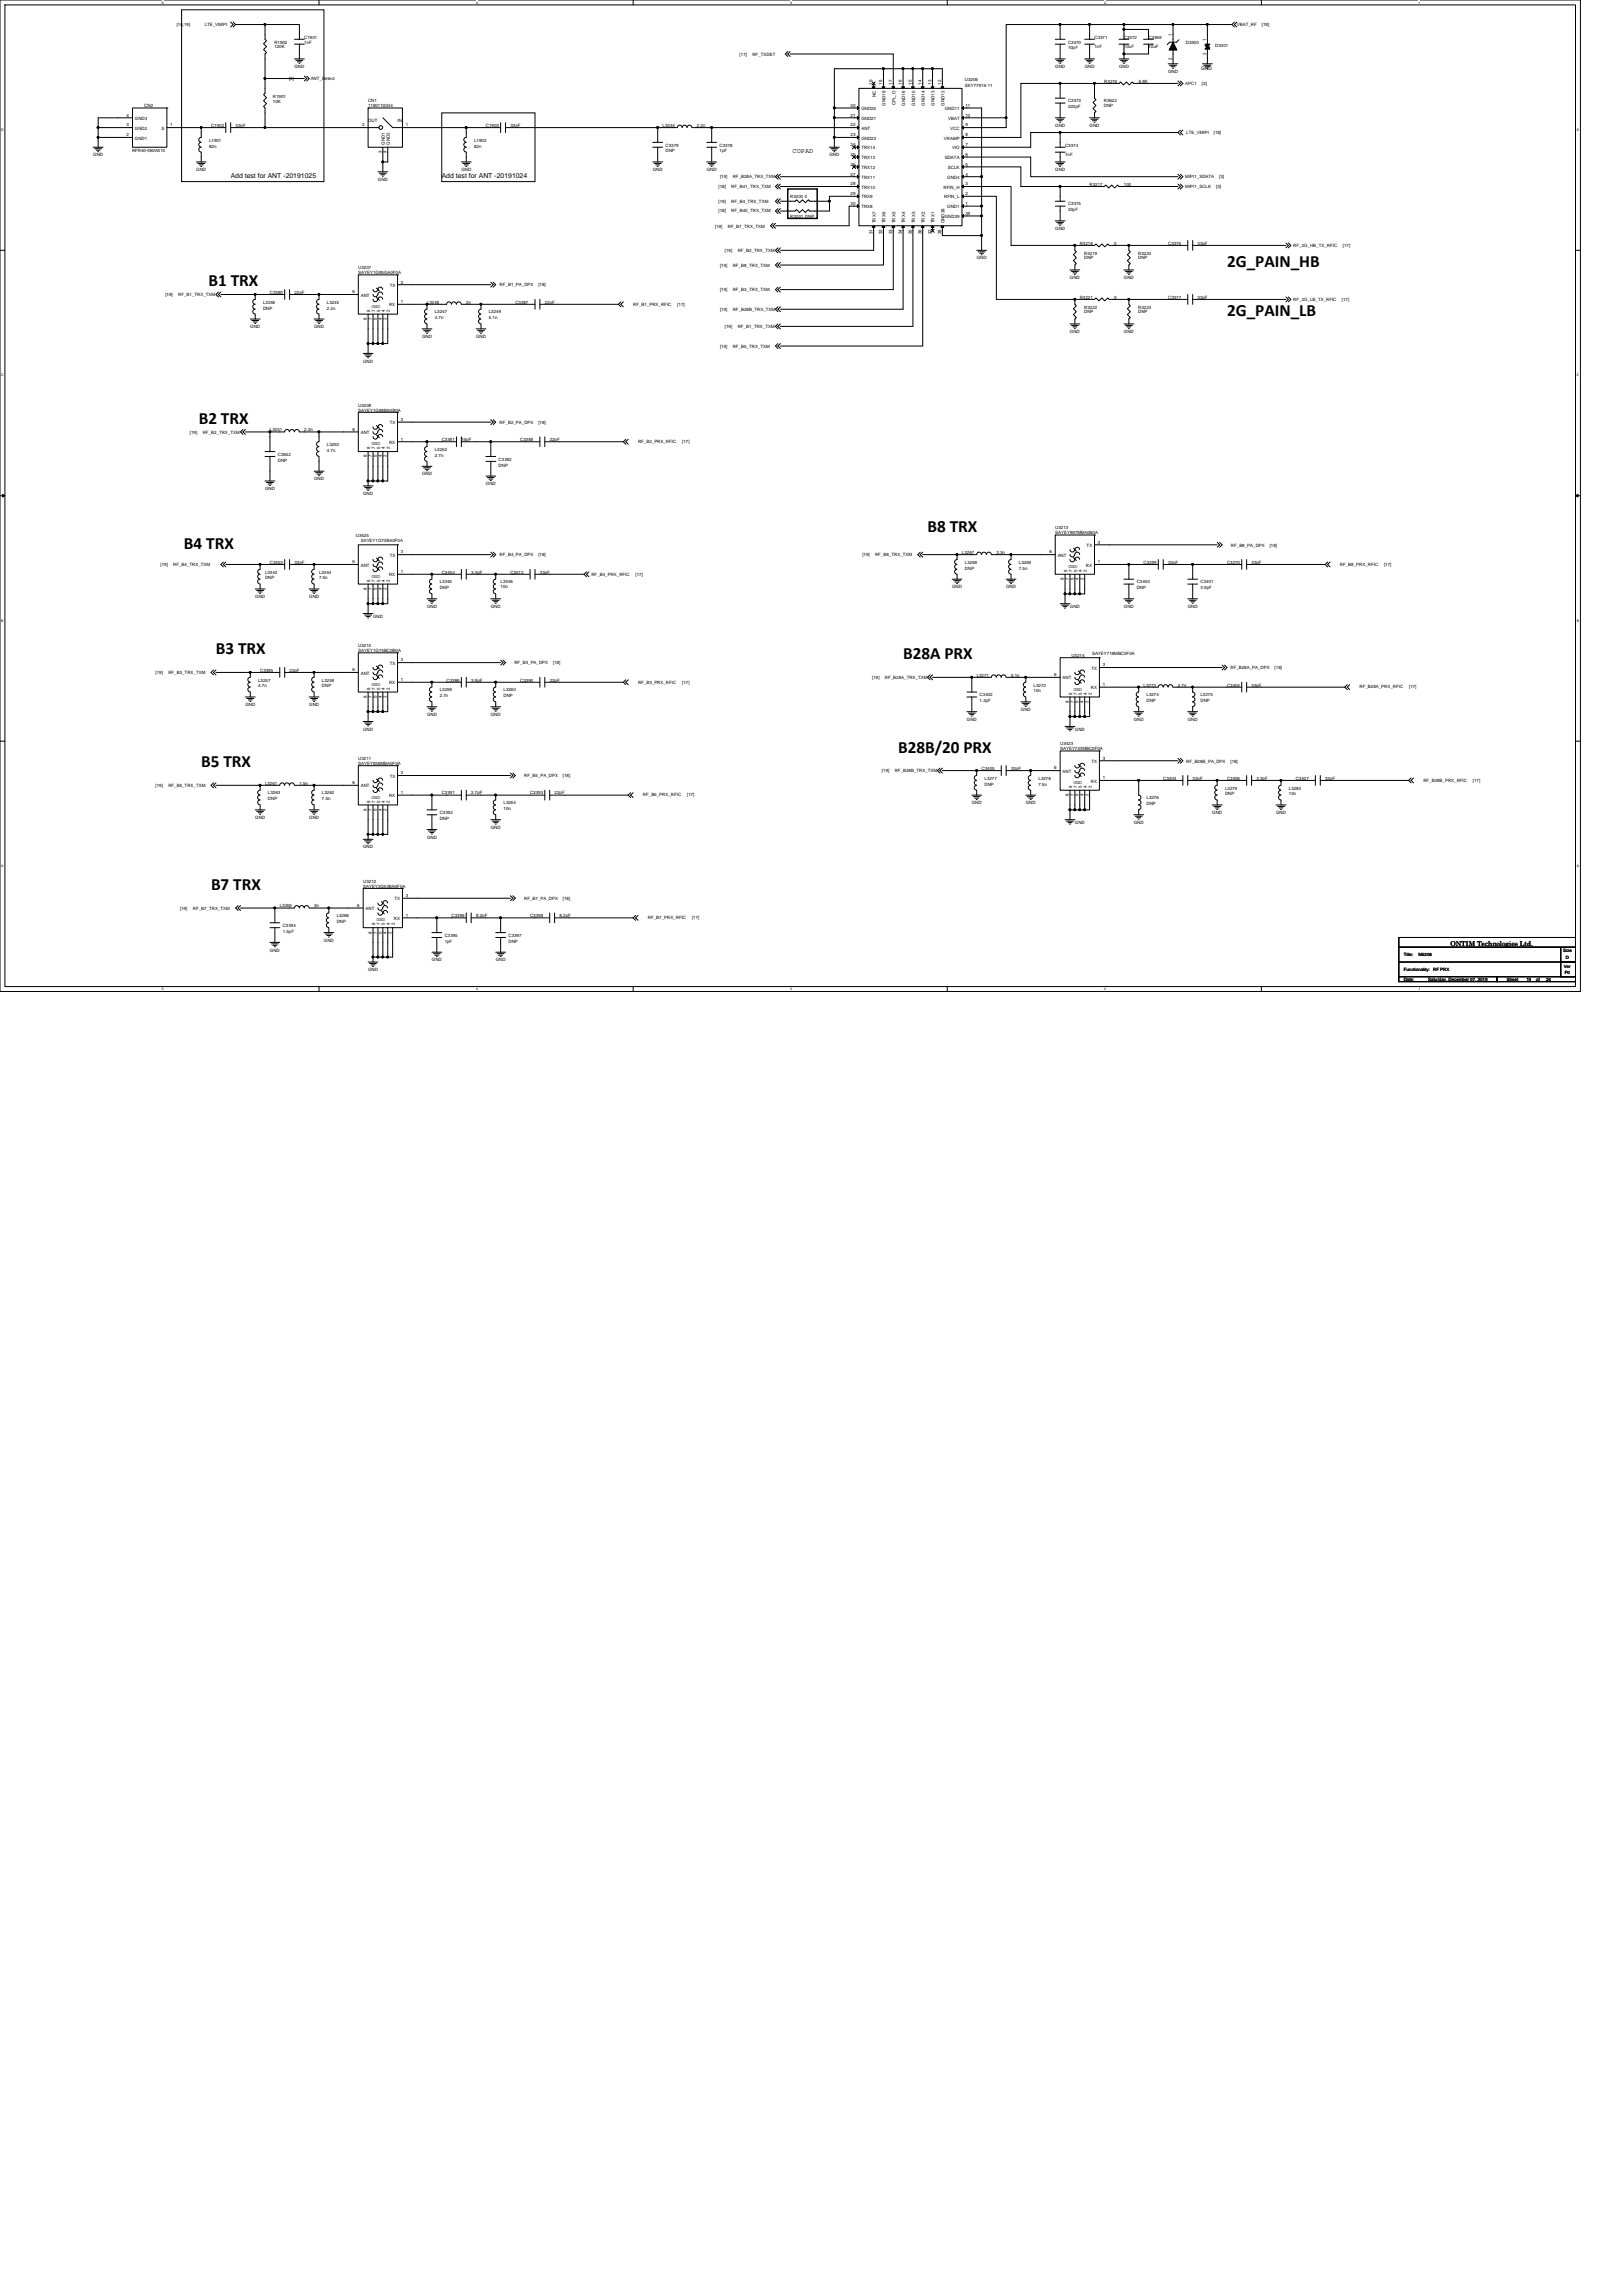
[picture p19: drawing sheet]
<svg xmlns="http://www.w3.org/2000/svg" width="210mm" height="297mm" viewBox="0 0 210 297" stroke-linecap="round" stroke-linejoin="round" font-family="sans-serif">
<defs><g id="words">
<g font-size="2.2">
<text x="158.7" y="34.5">2G_PAIN_HB</text>
<text x="27" y="37">B1 TRX</text>
<text x="158.7" y="40.9">2G_PAIN_LB</text>
<text x="25.7" y="54.8">B2 TRX</text>
<text x="23.8" y="71">B4 TRX</text>
<text x="120" y="68.8">B8 TRX</text>
<text x="27.9" y="84.7">B3 TRX</text>
<text x="116.8" y="85.3">B28A PRX</text>
<text x="26" y="99.3">B5 TRX</text>
<text x="116.2" y="97.4">B28B/20 PRX</text>
<text x="27.3" y="115.1">B7 TRX</text>
</g>
<g font-size=".9">
<text x="29.8" y="23">Add test for ANT -20191025</text>
<text x="57.2" y="23">Add test for ANT -20191024</text>
<text x="102.6" y="19.7">COPAD</text>
<text x="187.6" y="122.3">ONTIM Technologies Ltd.</text>
</g>
<g font-size=".6">
<text x="22.9" y="3.3">[18,19]</text>
<text x="26.5" y="3.3">LTE_VMIPI</text>
<text x="35.5" y="5.6">R1902</text>
<text x="39.4" y="5">C1901</text>
<text x="39.4" y="5.6">1nF</text>
<text x="138.2" y="5.6">C3370</text>
<text x="141.6" y="5">C3371</text>
<text x="145.4" y="5">C3372</text>
<text x="148.6" y="5">C3369</text>
<text x="151.6" y="4.6" transform="rotate(-90 151.6 4.6)">1</text>
<text x="153.4" y="5.6">D3300</text>
<text x="156.1" y="5.3" transform="rotate(-90 156.1 5.3)">1</text>
<text x="160" y="3.3">VBAT_RF</text>
<text x="163.3" y="3.3">[18]</text>
<text x="35.5" y="6.2">120K</text>
<text x="37.4" y="10.3">[3]</text>
<text x="38.1" y="8.8">GND</text>
<text x="40.2" y="10.4">ANT_Detect</text>
<text x="95.7" y="7.2">[17]</text>
<text x="97.3" y="7.2">RF_TXDET</text>
<text x="112.9" y="11" transform="rotate(-90 112.9 11)">19</text>
<text x="114.2" y="11" transform="rotate(-90 114.2 11)">18</text>
<text x="115.4" y="11" transform="rotate(-90 115.4 11)">17</text>
<text x="116.7" y="11" transform="rotate(-90 116.7 11)">16</text>
<text x="118" y="11" transform="rotate(-90 118 11)">15</text>
<text x="119.2" y="11" transform="rotate(-90 119.2 11)">14</text>
<text x="120.5" y="11" transform="rotate(-90 120.5 11)">13</text>
<text x="121.8" y="11" transform="rotate(-90 121.8 11)">12</text>
<text x="124.8" y="10.5">U3206</text>
<text x="124.8" y="11.2">SKY77916-11</text>
<text x="136.5" y="8.8">GND</text>
<text x="138.2" y="6.4">10pF</text>
<text x="140.3" y="8.8">GND</text>
<text x="141.6" y="6.3">1nF</text>
<text x="142.9" y="10.7">R3216</text>
<text x="144.8" y="8.8">GND</text>
<text x="145.4" y="6.3">10uF</text>
<text x="147.3" y="10.7">6.8K</text>
<text x="148.6" y="6.3">10uF</text>
<text x="151.1" y="9.4">GND</text>
<text x="151.6" y="7.7" transform="rotate(-90 151.6 7.7)">2</text>
<text x="153.4" y="11">APC1</text>
<text x="155.4" y="9.1">GND</text>
<text x="155.5" y="11">[3]</text>
<text x="156.1" y="7.1" transform="rotate(-90 156.1 7.1)">2</text>
<text x="157.2" y="6.1">D3301</text>
<text x="16.4" y="17.6">2</text>
<text x="16.4" y="16.4">3</text>
<text x="16.4" y="15.1">4</text>
<text x="17.5" y="16.8">GND2</text>
<text x="17.5" y="15.5">GND3</text>
<text x="18.7" y="13.8">CN2</text>
<text x="20.9" y="16.8">S</text>
<text x="22" y="16.4">1</text>
<text x="27.3" y="16.4">C1902</text>
<text x="30.5" y="16.4">33pF</text>
<text x="35.3" y="12.6">R1901</text>
<text x="35.3" y="13.4">10K</text>
<text x="46.9" y="16.4">2</text>
<text x="47.6" y="15.8">OUT</text>
<text x="47.6" y="13.3">CN1</text>
<text x="47.6" y="13.9">1180110044</text>
<text x="51.4" y="15.8">IN</text>
<text x="52.5" y="16.4">1</text>
<text x="62.9" y="16.4">C1903</text>
<text x="66" y="16.4">33pF</text>
<text x="85.7" y="16.4">L3244</text>
<text x="90.2" y="16.4">2.2n</text>
<text x="110" y="13.8">20</text>
<text x="110" y="15.1">21</text>
<text x="110" y="16.4">22</text>
<text x="110" y="17.6">23</text>
<text x="111.4" y="14.2">GND20</text>
<text x="111.4" y="15.5">GND21</text>
<text x="111.4" y="16.8">ANT</text>
<text x="113.3" y="12.6" transform="rotate(-90 113.3 12.6)">NC</text>
<text x="114.6" y="13.7" transform="rotate(-90 114.6 13.7)">GND18</text>
<text x="115.8" y="13.6" transform="rotate(-90 115.8 13.6)">CPL_O</text>
<text x="117.1" y="13.7" transform="rotate(-90 117.1 13.7)">GND16</text>
<text x="118.4" y="13.7" transform="rotate(-90 118.4 13.7)">GND15</text>
<text x="119.7" y="13.7" transform="rotate(-90 119.7 13.7)">GND14</text>
<text x="120.9" y="13.7" transform="rotate(-90 120.9 13.7)">GND13</text>
<text x="122.2" y="13.7" transform="rotate(-90 122.2 13.7)">GND12</text>
<text x="122.2" y="14.2">GND11</text>
<text x="122.7" y="15.5">VBAT</text>
<text x="122.9" y="16.8">VCC</text>
<text x="124.9" y="16.4">9</text>
<text x="124.9" y="13.8">11</text>
<text x="124.9" y="17.6">8</text>
<text x="124.9" y="15.1">10</text>
<text x="136.5" y="16.4">GND</text>
<text x="138.2" y="13.3">C3373</text>
<text x="138.2" y="14">220pF</text>
<text x="141" y="16.4">GND</text>
<text x="142.8" y="13.3">R3622</text>
<text x="142.8" y="13.8">DNP</text>
<text x="153.5" y="17.3">LTE_VMIPI</text>
<text x="157" y="17.3">[18]</text>
<text x="12.1" y="20.2">GND</text>
<text x="17.1" y="19.7">RFR40-060A010</text>
<text x="17.5" y="18.1">GND1</text>
<text x="25.4" y="22.1">GND</text>
<text x="27.1" y="18.3">L1901</text>
<text x="27.1" y="19.1">82n</text>
<text x="48.9" y="23.4">GND</text>
<text x="49.4" y="19.8" transform="rotate(-90 49.4 19.8)">3</text>
<text x="49.8" y="18.7" transform="rotate(-90 49.8 18.7)">GND1</text>
<text x="50" y="19.8" transform="rotate(-90 50 19.8)">4</text>
<text x="50.4" y="18.7" transform="rotate(-90 50.4 18.7)">GND2</text>
<text x="59.7" y="22.1">GND</text>
<text x="61.3" y="18.3">L1902</text>
<text x="61.3" y="19.1">82n</text>
<text x="84.5" y="22.1">GND</text>
<text x="86.1" y="19">C3379</text>
<text x="86.1" y="19.7">DNP</text>
<text x="91.4" y="22.1">GND</text>
<text x="93.1" y="19">C3378</text>
<text x="93.1" y="19.7">1pF</text>
<text x="93.2" y="23.1">[19]</text>
<text x="94.8" y="23.1">RF_B28A_TRX_TXM</text>
<text x="107.3" y="20.2">GND</text>
<text x="110" y="18.9">24</text>
<text x="110" y="20.2">25</text>
<text x="110" y="21.4">26</text>
<text x="110" y="22.7">27</text>
<text x="110" y="24">28</text>
<text x="111.4" y="18.1">GND23</text>
<text x="111.4" y="19.3">TRX14</text>
<text x="111.4" y="20.6">TRX13</text>
<text x="111.4" y="21.9">TRX12</text>
<text x="111.4" y="23.1">TRX11</text>
<text x="122.1" y="18.1">VRAMP</text>
<text x="122.2" y="20.6">SDATA</text>
<text x="122.6" y="23.1">GND4</text>
<text x="122.6" y="21.9">SCLK</text>
<text x="123.2" y="19.3">VIO</text>
<text x="124.9" y="24">3</text>
<text x="124.9" y="22.7">4</text>
<text x="124.9" y="21.4">5</text>
<text x="124.9" y="20.2">6</text>
<text x="124.9" y="18.9">7</text>
<text x="136.5" y="22.1">GND</text>
<text x="137.8" y="19">C3374</text>
<text x="137.8" y="20.2">1nF</text>
<text x="153.4" y="23.1">MIPI1_SDATA</text>
<text x="157.7" y="23.1">[3]</text>
<text x="92.5" y="29.4">[19]</text>
<text x="93" y="24.3">[18]</text>
<text x="93" y="26.2">[19]</text>
<text x="93" y="27.5">[18]</text>
<text x="94.2" y="29.4">RF_B7_TRX_TXM</text>
<text x="94.6" y="24.3">RF_B41_TRX_TXM</text>
<text x="94.6" y="26.2">RF_B4_TRX_TXM</text>
<text x="94.6" y="27.5">RF_B40_TRX_TXM</text>
<text x="102.2" y="28.2">R3201 DNP</text>
<text x="102.2" y="25.6">R3200 0</text>
<text x="110" y="25.3">29</text>
<text x="110" y="26.5">30</text>
<text x="111.4" y="24.4">TRX10</text>
<text x="111.4" y="25.7">TRX9</text>
<text x="111.4" y="26.9">TRX8</text>
<text x="113.3" y="28.9" transform="rotate(-90 113.3 28.9)">TRX7</text>
<text x="114.6" y="28.9" transform="rotate(-90 114.6 28.9)">TRX6</text>
<text x="115.8" y="28.9" transform="rotate(-90 115.8 28.9)">TRX5</text>
<text x="117.1" y="28.9" transform="rotate(-90 117.1 28.9)">TRX4</text>
<text x="118.4" y="28.9" transform="rotate(-90 118.4 28.9)">TRX3</text>
<text x="119.7" y="28.9" transform="rotate(-90 119.7 28.9)">TRX2</text>
<text x="120.9" y="28.9" transform="rotate(-90 120.9 28.9)">TRX1</text>
<text x="122.1" y="24.4">RFIN_H</text>
<text x="122.2" y="25.7">RFIN_L</text>
<text x="122.2" y="28.9" transform="rotate(-90 122.2 28.9)">GND38</text>
<text x="122.2" y="28.2">GND39</text>
<text x="122.6" y="26.9">GND1</text>
<text x="124.9" y="26.5">1</text>
<text x="124.9" y="25.3">2</text>
<text x="124.9" y="27.8">39</text>
<text x="136.5" y="29.8">GND</text>
<text x="138.2" y="26.6">C3375</text>
<text x="138.2" y="27.3">33pF</text>
<text x="141" y="24">R3217</text>
<text x="145.4" y="24">100</text>
<text x="153.4" y="24.4">MIPI1_SCLK</text>
<text x="157.4" y="24.4">[3]</text>
<text x="46.4" y="34.8">U3207</text>
<text x="46.4" y="35.5">SAYEY1G95GA0F0A</text>
<text x="93.2" y="34.5">[19]</text>
<text x="93.8" y="32.6">[19]</text>
<text x="94.8" y="34.5">RF_B8_TRX_TXM</text>
<text x="95.4" y="32.6">RF_B2_TRX_TXM</text>
<text x="112.9" y="30.3" transform="rotate(-90 112.9 30.3)">31</text>
<text x="114.2" y="30.3" transform="rotate(-90 114.2 30.3)">32</text>
<text x="115.4" y="30.3" transform="rotate(-90 115.4 30.3)">33</text>
<text x="116.7" y="30.3" transform="rotate(-90 116.7 30.3)">34</text>
<text x="118" y="30.3" transform="rotate(-90 118 30.3)">35</text>
<text x="119.2" y="30.3" transform="rotate(-90 119.2 30.3)">36</text>
<text x="120.5" y="30.3" transform="rotate(-90 120.5 30.3)">37</text>
<text x="121.8" y="30.3" transform="rotate(-90 121.8 30.3)">38</text>
<text x="126.4" y="33.6">GND</text>
<text x="139.7" y="31.7">R3218</text>
<text x="140.3" y="32.9">R3219</text>
<text x="140.3" y="33.5">DNP</text>
<text x="144.1" y="31.7">0</text>
<text x="147.3" y="32.9">R3220</text>
<text x="147.3" y="33.5">DNP</text>
<text x="151.1" y="31.7">C3376</text>
<text x="154.9" y="31.7">33pF</text>
<text x="167.3" y="32">RF_2G_HB_TX_RFIC</text>
<text x="173.7" y="32">[17]</text>
<text x="21.4" y="38.3">[19]</text>
<text x="23.1" y="38.3">RF_B1_TRX_TXM</text>
<text x="34" y="39.3">L3246</text>
<text x="34" y="40">DNP</text>
<text x="34.9" y="38">C3380</text>
<text x="38.1" y="38">22pF</text>
<text x="42.3" y="39.3">L3245</text>
<text x="42.3" y="40">2.2n</text>
<text x="45.6" y="38">6</text>
<text x="46.7" y="38.4">ANT</text>
<text x="47.5" y="41.4" transform="rotate(-90 47.5 41.4)">8</text>
<text x="47.9" y="40.3" transform="rotate(-90 47.9 40.3)">8</text>
<text x="48.1" y="39.8">GND</text>
<text x="48.1" y="41.4" transform="rotate(-90 48.1 41.4)">7</text>
<text x="48.5" y="40.3" transform="rotate(-90 48.5 40.3)">7</text>
<text x="48.7" y="41.4" transform="rotate(-90 48.7 41.4)">5</text>
<text x="49.2" y="40.3" transform="rotate(-90 49.2 40.3)">5</text>
<text x="49.4" y="41.4" transform="rotate(-90 49.4 41.4)">4</text>
<text x="49.8" y="40.3" transform="rotate(-90 49.8 40.3)">4</text>
<text x="50" y="41.4" transform="rotate(-90 50 41.4)">2</text>
<text x="50.3" y="39.6">RX</text>
<text x="50.4" y="37.1">TX</text>
<text x="50.4" y="40.3" transform="rotate(-90 50.4 40.3)">2</text>
<text x="51.9" y="39.2">1</text>
<text x="51.9" y="36.7">3</text>
<text x="55.2" y="39.3">L3248</text>
<text x="56.3" y="40.6">L3247</text>
<text x="56.3" y="41.3">4.7n</text>
<text x="60.3" y="39.3">2n</text>
<text x="63.2" y="40.6">L3249</text>
<text x="63.2" y="41.3">5.1n</text>
<text x="64.6" y="37.1">RF_B1_PA_DPX</text>
<text x="66.7" y="39.3">C3387</text>
<text x="69.7" y="37.1">[18]</text>
<text x="70.5" y="39.3">22pF</text>
<text x="81.9" y="39.5">RF_B1_PRX_RFIC</text>
<text x="87.6" y="39.5">[17]</text>
<text x="93.2" y="40.2">[19]</text>
<text x="93.2" y="37.7">[19]</text>
<text x="94.8" y="40.2">RF_B28B_TRX_TXM</text>
<text x="94.8" y="37.7">RF_B3_TRX_TXM</text>
<text x="138.4" y="36.1">GND</text>
<text x="139.7" y="38.7">R3221</text>
<text x="140.3" y="39.9">R3222</text>
<text x="140.3" y="40.5">DNP</text>
<text x="144.1" y="38.7">0</text>
<text x="145.4" y="36.1">GND</text>
<text x="147.3" y="39.9">R3223</text>
<text x="147.3" y="40.5">DNP</text>
<text x="151.1" y="38.7">C3377</text>
<text x="154.9" y="38.7">33pF</text>
<text x="167.3" y="39">RF_2G_LB_TX_RFIC</text>
<text x="173.6" y="39">[17]</text>
<text x="32.4" y="42.5">GND</text>
<text x="40.6" y="42.5">GND</text>
<text x="47" y="46.9">GND</text>
<text x="54.6" y="43.7">GND</text>
<text x="61.6" y="43.7">GND</text>
<text x="93.2" y="45">[19]</text>
<text x="93.8" y="42.5">[19]</text>
<text x="94.8" y="45">RF_B5_TRX_TXM</text>
<text x="95.4" y="42.5">RF_B1_TRX_TXM</text>
<text x="138.4" y="43.1">GND</text>
<text x="145.4" y="43.1">GND</text>
<text x="46.4" y="52.6">U3208</text>
<text x="46.4" y="53.3">SAYEY1G88BA0B0A</text>
<text x="24.6" y="56.1">[19]</text>
<text x="26.2" y="56.1">RF_B2_TRX_TXM</text>
<text x="34.9" y="55.8">L3251</text>
<text x="35.9" y="59">C3552</text>
<text x="35.9" y="59.7">DNP</text>
<text x="39.4" y="55.8">2.2n</text>
<text x="42.3" y="57.7">L3250</text>
<text x="42.3" y="58.5">4.7n</text>
<text x="45.6" y="55.7">6</text>
<text x="46.7" y="56.2">ANT</text>
<text x="47.5" y="59.2" transform="rotate(-90 47.5 59.2)">8</text>
<text x="47.9" y="58.1" transform="rotate(-90 47.9 58.1)">8</text>
<text x="48.1" y="57.6">GND</text>
<text x="48.1" y="59.2" transform="rotate(-90 48.1 59.2)">7</text>
<text x="48.5" y="58.1" transform="rotate(-90 48.5 58.1)">7</text>
<text x="48.7" y="59.2" transform="rotate(-90 48.7 59.2)">5</text>
<text x="49.2" y="58.1" transform="rotate(-90 49.2 58.1)">5</text>
<text x="49.4" y="59.2" transform="rotate(-90 49.4 59.2)">4</text>
<text x="49.8" y="58.1" transform="rotate(-90 49.8 58.1)">4</text>
<text x="50" y="59.2" transform="rotate(-90 50 59.2)">2</text>
<text x="50.3" y="57.4">RX</text>
<text x="50.4" y="54.9">TX</text>
<text x="50.4" y="58.1" transform="rotate(-90 50.4 58.1)">2</text>
<text x="51.9" y="57">1</text>
<text x="51.9" y="54.5">3</text>
<text x="56.3" y="58.3">L3252</text>
<text x="56.3" y="59.1">2.7n</text>
<text x="57.1" y="57.1">C3381</text>
<text x="59.7" y="57.1">15pF</text>
<text x="64.5" y="59.6">C3382</text>
<text x="64.6" y="54.8">RF_B2_PA_DPX</text>
<text x="67.3" y="57.1">C3388</text>
<text x="69.7" y="54.8">[18]</text>
<text x="71.1" y="57.1">22pF</text>
<text x="82.5" y="57.3">RF_B2_PRX_RFIC</text>
<text x="88.3" y="57.3">[17]</text>
<text x="34.3" y="63.4">GND</text>
<text x="40.6" y="62.1">GND</text>
<text x="47" y="64.1">GND</text>
<text x="54.6" y="61.5">GND</text>
<text x="62.9" y="62.8">GND</text>
<text x="64.5" y="60.4">DNP</text>
<text x="46" y="69.4">U3425</text>
<text x="46.7" y="70.1">SAYEY1G73BA0F0A</text>
<text x="51.9" y="71.6">3</text>
<text x="64.6" y="72">RF_B4_PA_DPX</text>
<text x="69.7" y="72">[18]</text>
<text x="111.6" y="72">[19]</text>
<text x="113.2" y="72">RF_B8_TRX_TXM</text>
<text x="124.5" y="71.7">L3267</text>
<text x="128.9" y="71.7">3.3n</text>
<text x="135.8" y="71.6">6</text>
<text x="136.5" y="68.5">U3213</text>
<text x="136.5" y="69.1">SAYEY897MBA0B0A</text>
<text x="140.6" y="70.8">TX</text>
<text x="142" y="70.3">3</text>
<text x="159.3" y="70.7">RF_B8_PA_DPX</text>
<text x="164.3" y="70.7">[18]</text>
<text x="20.8" y="73.3">[19]</text>
<text x="22.4" y="73.3">RF_B4_TRX_TXM</text>
<text x="33" y="77.4">GND</text>
<text x="34.3" y="74.2">L3343</text>
<text x="34.3" y="74.8">DNP</text>
<text x="34.9" y="72.9">C3453</text>
<text x="38.1" y="72.9">33pF</text>
<text x="40" y="77.4">GND</text>
<text x="41.3" y="74.2">L3344</text>
<text x="41.3" y="74.8">7.5n</text>
<text x="45.6" y="72.9">6</text>
<text x="46.7" y="73.3">ANT</text>
<text x="47.5" y="76.3" transform="rotate(-90 47.5 76.3)">8</text>
<text x="47.9" y="75.2" transform="rotate(-90 47.9 75.2)">8</text>
<text x="48.1" y="74.8">GND</text>
<text x="48.1" y="76.3" transform="rotate(-90 48.1 76.3)">7</text>
<text x="48.5" y="75.2" transform="rotate(-90 48.5 75.2)">7</text>
<text x="48.7" y="76.3" transform="rotate(-90 48.7 76.3)">5</text>
<text x="49.2" y="75.2" transform="rotate(-90 49.2 75.2)">5</text>
<text x="49.4" y="76.3" transform="rotate(-90 49.4 76.3)">4</text>
<text x="49.8" y="75.2" transform="rotate(-90 49.8 75.2)">4</text>
<text x="50" y="76.3" transform="rotate(-90 50 76.3)">2</text>
<text x="50.3" y="74.6">RX</text>
<text x="50.4" y="72">TX</text>
<text x="50.4" y="75.2" transform="rotate(-90 50.4 75.2)">2</text>
<text x="51.9" y="74.1">1</text>
<text x="56.9" y="75.5">L3345</text>
<text x="56.9" y="76.2">DNP</text>
<text x="57.1" y="74.2">C3454</text>
<text x="61" y="74.2">3.3pF</text>
<text x="64.8" y="75.5">L3346</text>
<text x="64.8" y="76.1">10n</text>
<text x="66" y="74.2">C3512</text>
<text x="69.8" y="74.2">33pF</text>
<text x="76.5" y="74.5">RF_B4_PRX_RFIC</text>
<text x="82.2" y="74.5">[17]</text>
<text x="123.2" y="76.1">GND</text>
<text x="124.8" y="72.9">L3268</text>
<text x="124.8" y="73.7">DNP</text>
<text x="130.2" y="76.1">GND</text>
<text x="131.8" y="72.9">L3269</text>
<text x="131.8" y="73.7">7.5n</text>
<text x="136.8" y="72">ANT</text>
<text x="137.6" y="75.1" transform="rotate(-90 137.6 75.1)">8</text>
<text x="138.1" y="74" transform="rotate(-90 138.1 74)">8</text>
<text x="138.2" y="73.5">GND</text>
<text x="138.3" y="75.1" transform="rotate(-90 138.3 75.1)">7</text>
<text x="138.7" y="74" transform="rotate(-90 138.7 74)">7</text>
<text x="138.9" y="75.1" transform="rotate(-90 138.9 75.1)">5</text>
<text x="139.3" y="74" transform="rotate(-90 139.3 74)">5</text>
<text x="139.6" y="75.1" transform="rotate(-90 139.6 75.1)">4</text>
<text x="140" y="74" transform="rotate(-90 140 74)">4</text>
<text x="140.2" y="75.1" transform="rotate(-90 140.2 75.1)">2</text>
<text x="140.5" y="73.3">RX</text>
<text x="140.6" y="74" transform="rotate(-90 140.6 74)">2</text>
<text x="142" y="72.9">1</text>
<text x="147.1" y="75.5">C3400</text>
<text x="147.1" y="76.2">DNP</text>
<text x="148" y="72.9">C3399</text>
<text x="151.1" y="72.9">33pF</text>
<text x="155.3" y="75.5">C3401</text>
<text x="155.3" y="76.2">3.9pF</text>
<text x="158.7" y="72.9">C3270</text>
<text x="161.9" y="72.9">33pF</text>
<text x="173.4" y="73.2">RF_B8_PRX_RFIC</text>
<text x="179.1" y="73.2">[17]</text>
<text x="46.4" y="83.7">U3210</text>
<text x="48.3" y="79.9">GND</text>
<text x="55.2" y="78.7">GND</text>
<text x="63.5" y="78.7">GND</text>
<text x="138.4" y="78.7">GND</text>
<text x="145.4" y="78.7">GND</text>
<text x="153.7" y="78.7">GND</text>
<text x="20.1" y="87.2">[19]</text>
<text x="21.8" y="87.2">RF_B3_TRX_TXM</text>
<text x="33.4" y="88.2">L3257</text>
<text x="33.4" y="88.9">4.7n</text>
<text x="33.7" y="86.9">C3385</text>
<text x="37.5" y="86.9">22pF</text>
<text x="41.7" y="88.2">L3258</text>
<text x="41.7" y="88.9">DNP</text>
<text x="45.6" y="86.8">6</text>
<text x="46.4" y="84.4">SAYEY1G74BC0B0A</text>
<text x="46.7" y="87.3">ANT</text>
<text x="47.9" y="89.2" transform="rotate(-90 47.9 89.2)">8</text>
<text x="48.1" y="88.7">GND</text>
<text x="48.5" y="89.2" transform="rotate(-90 48.5 89.2)">7</text>
<text x="49.2" y="89.2" transform="rotate(-90 49.2 89.2)">5</text>
<text x="49.8" y="89.2" transform="rotate(-90 49.8 89.2)">4</text>
<text x="50.3" y="88.5">RX</text>
<text x="50.4" y="86">TX</text>
<text x="50.4" y="89.2" transform="rotate(-90 50.4 89.2)">2</text>
<text x="51.9" y="88.1">1</text>
<text x="51.9" y="85.6">3</text>
<text x="56.9" y="89.5">L3259</text>
<text x="57.8" y="88.2">C3386</text>
<text x="61" y="88.2">3.9pF</text>
<text x="65.2" y="89.5">L3260</text>
<text x="66.5" y="86">RF_B3_PA_DPX</text>
<text x="67.3" y="88.2">C3390</text>
<text x="71.1" y="88.2">22pF</text>
<text x="71.6" y="86">[18]</text>
<text x="82.5" y="88.4">RF_B3_PRX_RFIC</text>
<text x="88.3" y="88.4">[17]</text>
<text x="112.8" y="87.9">[19]</text>
<text x="114.5" y="87.9">RF_B28A_TRX_TXM</text>
<text x="126.4" y="87.5">L3271</text>
<text x="130.8" y="87.5">5.1n</text>
<text x="133.7" y="88.8">L3272</text>
<text x="133.7" y="89.6">10n</text>
<text x="136.4" y="87.5">6</text>
<text x="137.5" y="87.9">ANT</text>
<text x="138.6" y="85">U3214</text>
<text x="138.7" y="89.9" transform="rotate(-90 138.7 89.9)">8</text>
<text x="138.9" y="89.4">GND</text>
<text x="139.3" y="89.9" transform="rotate(-90 139.3 89.9)">7</text>
<text x="140" y="89.9" transform="rotate(-90 140 89.9)">5</text>
<text x="140.6" y="89.9" transform="rotate(-90 140.6 89.9)">4</text>
<text x="141.1" y="89.2">RX</text>
<text x="141.2" y="86.6">TX</text>
<text x="141.2" y="89.9" transform="rotate(-90 141.2 89.9)">2</text>
<text x="141.3" y="84.7">SAYEY718MBC0F0A</text>
<text x="142.7" y="88.8">1</text>
<text x="142.7" y="86.2">3</text>
<text x="148" y="88.8">L3273</text>
<text x="152.4" y="88.8">4.7n</text>
<text x="158.7" y="88.8">C3404</text>
<text x="159.2" y="86.6">RF_B28A_PA_DPX</text>
<text x="161.9" y="88.8">33pF</text>
<text x="164.9" y="86.6">[18]</text>
<text x="175.9" y="89.1">RF_B28A_PRX_RFIC</text>
<text x="182.3" y="89.1">[17]</text>
<text x="31.7" y="91.4">GND</text>
<text x="40" y="91.4">GND</text>
<text x="47" y="94.5">GND</text>
<text x="47.5" y="90.3" transform="rotate(-90 47.5 90.3)">8</text>
<text x="48.1" y="90.3" transform="rotate(-90 48.1 90.3)">7</text>
<text x="48.7" y="90.3" transform="rotate(-90 48.7 90.3)">5</text>
<text x="49.4" y="90.3" transform="rotate(-90 49.4 90.3)">4</text>
<text x="50" y="90.3" transform="rotate(-90 50 90.3)">2</text>
<text x="55.2" y="92.6">GND</text>
<text x="56.9" y="90.2">2.7n</text>
<text x="63.5" y="92.6">GND</text>
<text x="65.2" y="90.2">DNP</text>
<text x="125.1" y="93.3">GND</text>
<text x="126.7" y="90.1">C3402</text>
<text x="126.7" y="90.8">1.2pF</text>
<text x="132.1" y="92">GND</text>
<text x="138.3" y="90.9" transform="rotate(-90 138.3 90.9)">8</text>
<text x="138.9" y="90.9" transform="rotate(-90 138.9 90.9)">7</text>
<text x="139.1" y="94.5">GND</text>
<text x="139.6" y="90.9" transform="rotate(-90 139.6 90.9)">5</text>
<text x="140.2" y="90.9" transform="rotate(-90 140.2 90.9)">4</text>
<text x="140.8" y="90.9" transform="rotate(-90 140.8 90.9)">2</text>
<text x="146.7" y="93.3">GND</text>
<text x="148.3" y="90.1">L3274</text>
<text x="148.3" y="90.8">DNP</text>
<text x="153.7" y="93.3">GND</text>
<text x="155.3" y="90.1">L3275</text>
<text x="155.3" y="90.8">DNP</text>
<text x="20.1" y="101.8">[19]</text>
<text x="21.8" y="101.8">RF_B5_TRX_TXM</text>
<text x="34.3" y="101.5">L3261</text>
<text x="38.7" y="101.5">1.5n</text>
<text x="45.6" y="101.5">6</text>
<text x="46.4" y="98.3">U3211</text>
<text x="46.4" y="99">SAYEY836MBA0F0A</text>
<text x="46.7" y="101.9">ANT</text>
<text x="50.4" y="100.6">TX</text>
<text x="51.9" y="100.2">3</text>
<text x="67.8" y="100.6">RF_B5_PA_DPX</text>
<text x="72.8" y="100.6">[18]</text>
<text x="114.1" y="99.9">[19]</text>
<text x="115.8" y="99.9">RF_B28B_TRX_TXM</text>
<text x="127" y="99.6">C3405</text>
<text x="127.4" y="100.9">L3277</text>
<text x="127.4" y="101.6">DNP</text>
<text x="130.8" y="99.6">33pF</text>
<text x="134.4" y="100.9">L3278</text>
<text x="134.4" y="101.6">7.5n</text>
<text x="136.4" y="99.5">6</text>
<text x="137.2" y="96.4">U3423</text>
<text x="137.2" y="97.1">SAYEY733MBC0F0A</text>
<text x="137.5" y="100">ANT</text>
<text x="138.7" y="101.9" transform="rotate(-90 138.7 101.9)">8</text>
<text x="138.9" y="101.4">GND</text>
<text x="139.3" y="101.9" transform="rotate(-90 139.3 101.9)">7</text>
<text x="140" y="101.9" transform="rotate(-90 140 101.9)">5</text>
<text x="140.6" y="101.9" transform="rotate(-90 140.6 101.9)">4</text>
<text x="141.1" y="101.2">RX</text>
<text x="141.2" y="98.7">TX</text>
<text x="141.2" y="101.9" transform="rotate(-90 141.2 101.9)">2</text>
<text x="142.7" y="100.8">1</text>
<text x="142.7" y="98.3">3</text>
<text x="150.5" y="100.9">C3403</text>
<text x="153.5" y="98.7">RF_B28B_PA_DPX</text>
<text x="154.3" y="100.9">33pF</text>
<text x="158.7" y="100.9">C3406</text>
<text x="159.2" y="98.7">[18]</text>
<text x="162.6" y="100.9">3.3pF</text>
<text x="167.6" y="100.9">C3407</text>
<text x="171.4" y="100.9">33pF</text>
<text x="184.1" y="101.1">RF_B28B_PRX_RFIC</text>
<text x="190.6" y="101.1">[17]</text>
<text x="33" y="106">GND</text>
<text x="34.7" y="102.8">L3263</text>
<text x="34.7" y="103.5">DNP</text>
<text x="40" y="106">GND</text>
<text x="41.7" y="102.8">L3262</text>
<text x="41.7" y="103.5">7.5n</text>
<text x="47.5" y="104.9" transform="rotate(-90 47.5 104.9)">8</text>
<text x="47.9" y="103.8" transform="rotate(-90 47.9 103.8)">8</text>
<text x="48.1" y="103.3">GND</text>
<text x="48.1" y="104.9" transform="rotate(-90 48.1 104.9)">7</text>
<text x="48.5" y="103.8" transform="rotate(-90 48.5 103.8)">7</text>
<text x="48.7" y="104.9" transform="rotate(-90 48.7 104.9)">5</text>
<text x="49.2" y="103.8" transform="rotate(-90 49.2 103.8)">5</text>
<text x="49.4" y="104.9" transform="rotate(-90 49.4 104.9)">4</text>
<text x="49.8" y="103.8" transform="rotate(-90 49.8 103.8)">4</text>
<text x="50" y="104.9" transform="rotate(-90 50 104.9)">2</text>
<text x="50.3" y="103.1">RX</text>
<text x="50.4" y="103.8" transform="rotate(-90 50.4 103.8)">2</text>
<text x="51.9" y="102.7">1</text>
<text x="56.9" y="105.3">C3392</text>
<text x="56.9" y="106.1">DNP</text>
<text x="57.1" y="102.8">C3391</text>
<text x="61" y="102.8">2.7pF</text>
<text x="63.5" y="107.2">GND</text>
<text x="65.2" y="104.1">L3264</text>
<text x="65.2" y="104.8">10n</text>
<text x="68.6" y="102.8">C3393</text>
<text x="71.8" y="102.8">22pF</text>
<text x="83.2" y="103">RF_B5_PRX_RFIC</text>
<text x="88.9" y="103">[17]</text>
<text x="125.7" y="104.1">GND</text>
<text x="132.7" y="104.1">GND</text>
<text x="138.3" y="103" transform="rotate(-90 138.3 103)">8</text>
<text x="138.9" y="103" transform="rotate(-90 138.9 103)">7</text>
<text x="139.1" y="106.6">GND</text>
<text x="139.6" y="103" transform="rotate(-90 139.6 103)">5</text>
<text x="140.2" y="103" transform="rotate(-90 140.2 103)">4</text>
<text x="140.8" y="103" transform="rotate(-90 140.8 103)">2</text>
<text x="146.7" y="106.6">GND</text>
<text x="148.3" y="103.4">L3276</text>
<text x="148.3" y="104.2">DNP</text>
<text x="156.8" y="105.3">GND</text>
<text x="158.5" y="102.2">L3279</text>
<text x="158.5" y="102.9">DNP</text>
<text x="165.1" y="105.3">GND</text>
<text x="166.8" y="102.2">L3280</text>
<text x="166.8" y="102.9">10n</text>
<text x="47" y="109.8">GND</text>
<text x="55.2" y="108.5">GND</text>
<text x="23.3" y="117.7">[19]</text>
<text x="25" y="117.7">RF_B7_TRX_TXM</text>
<text x="36.2" y="117.4">L3265</text>
<text x="36.6" y="119.9">C3394</text>
<text x="40.6" y="117.4">3n</text>
<text x="43.6" y="118.7">L3266</text>
<text x="43.6" y="119.4">DNP</text>
<text x="46.2" y="117.3">6</text>
<text x="47" y="114.2">U3212</text>
<text x="47" y="114.9">SAYEY2G53BA0F0A</text>
<text x="47.3" y="117.8">ANT</text>
<text x="48.5" y="119.7" transform="rotate(-90 48.5 119.7)">8</text>
<text x="48.7" y="119.2">GND</text>
<text x="49.2" y="119.7" transform="rotate(-90 49.2 119.7)">7</text>
<text x="49.8" y="119.7" transform="rotate(-90 49.8 119.7)">5</text>
<text x="50.4" y="119.7" transform="rotate(-90 50.4 119.7)">4</text>
<text x="51" y="119">RX</text>
<text x="51.1" y="116.5">TX</text>
<text x="51.1" y="119.7" transform="rotate(-90 51.1 119.7)">2</text>
<text x="52.5" y="118.6">1</text>
<text x="52.5" y="116.1">3</text>
<text x="58.4" y="118.7">C3396</text>
<text x="61.6" y="118.7">8.2pF</text>
<text x="67.8" y="116.4">RF_B7_PA_DPX</text>
<text x="68.6" y="118.7">C3398</text>
<text x="72.4" y="118.7">8.2pF</text>
<text x="72.8" y="116.4">[18]</text>
<text x="83.8" y="118.9">RF_B7_PRX_RFIC</text>
<text x="89.5" y="118.9">[17]</text>
<text x="34.9" y="123.1">GND</text>
<text x="36.6" y="120.7">1.5pF</text>
<text x="41.9" y="121.8">GND</text>
<text x="47.6" y="125.6">GND</text>
<text x="48.1" y="120.8" transform="rotate(-90 48.1 120.8)">8</text>
<text x="48.7" y="120.8" transform="rotate(-90 48.7 120.8)">7</text>
<text x="49.4" y="120.8" transform="rotate(-90 49.4 120.8)">5</text>
<text x="50" y="120.8" transform="rotate(-90 50 120.8)">4</text>
<text x="50.7" y="120.8" transform="rotate(-90 50.7 120.8)">2</text>
<text x="55.9" y="124.4">GND</text>
<text x="57.5" y="121.2">C3395</text>
<text x="57.5" y="122">1pF</text>
<text x="64.1" y="124.4">GND</text>
<text x="65.8" y="121.2">C3397</text>
<text x="65.8" y="122">DNP</text>
<text x="181.6" y="125.6">Functionality:</text>
<text x="181.6" y="123.7">Title:</text>
<text x="183.5" y="123.7">M6206</text>
<text x="185.4" y="125.6">RF PRX</text>
<text x="202.2" y="123.1">Size</text>
<text x="202.3" y="125.2">Ver</text>
<text x="202.4" y="126">P0</text>
<text x="202.6" y="124.1">D</text>
<text x="181.6" y="126.9">Date:</text>
<text x="184.8" y="126.9">Saturday, December 07, 2019</text>
<text x="194.9" y="126.9">Sheet</text>
<text x="197.5" y="126.9">19</text>
<text x="198.8" y="126.9">of</text>
<text x="200" y="126.9">24</text>
</g>
<g font-size=".5">
<text x="21" y=".5">5</text>
<text x="61.6" y=".5">4</text>
<text x="102.2" y=".5">3</text>
<text x="142.9" y=".5">2</text>
<text x="183.5" y=".5">1</text>
<text x=".2" y="16.9">D</text>
<text x="204" y="16.9">D</text>
<text x=".2" y="48.7">C</text>
<text x="204" y="48.7">C</text>
<text x=".2" y="80.4">B</text>
<text x="204" y="80.4">B</text>
<text x=".2" y="112.2">A</text>
<text x="204" y="112.2">A</text>
<text x="21" y="128.1">5</text>
<text x="61.6" y="128.1">4</text>
<text x="102.2" y="128.1">3</text>
<text x="142.9" y="128.1">2</text>
<text x="183.5" y="128.1">1</text>
</g>
</g></defs>
<path d="M0 0h204.5v128.3h-204.5zM.6 .6h203.2v127h-203.2z" fill="none" stroke="#000" stroke-width=".13"/>
<g fill="#fff">
<path d="M21 .1h.2v.5h-.2z"/>
<path d="M21 127.7h.2v.5h-.2z"/>
</g>
<path d="M41.3 0v.6M41.3 127.6v.7" fill="none" stroke="#000" stroke-width=".13"/>
<g fill="#fff">
<path d="M61.6 .1h.2v.5h-.2z"/>
<path d="M61.6 127.7h.2v.5h-.2z"/>
</g>
<path d="M81.9 0v.6M81.9 127.6v.7" fill="none" stroke="#000" stroke-width=".13"/>
<g fill="#fff">
<path d="M102.2 .1h.3v.5h-.3z"/>
<path d="M102.2 127.7h.3v.5h-.3z"/>
</g>
<path d="M122.6 0v.6M122.6 127.6v.7" fill="none" stroke="#000" stroke-width=".13"/>
<g fill="#fff">
<path d="M142.9 .1h.2v.5h-.2z"/>
<path d="M142.9 127.7h.2v.5h-.2z"/>
</g>
<path d="M163.2 0v.6M163.2 127.6v.7" fill="none" stroke="#000" stroke-width=".13"/>
<g fill="#fff">
<path d="M183.5 .1h.3v.5h-.3z"/>
<path d="M183.5 127.7h.3v.5h-.3z"/>
<path d="M.2 16.5h.3v.5h-.3z"/>
<path d="M204 16.5h.3v.5h-.3z"/>
<path d="M.2 48.3h.3v.5h-.3z"/>
<path d="M204 48.3h.3v.5h-.3z"/>
</g>
<path d="M0 32.4h.6M203.8 32.4h.7" fill="none" stroke="#000" stroke-width=".13"/>
<g fill="#fff">
<path d="M.2 80h.3v.5h-.3z"/>
<path d="M204 80h.3v.5h-.3z"/>
</g>
<path d="M0 64.1h.6M203.8 64.1h.7" fill="none" stroke="#000" stroke-width=".13"/>
<path d="M.3 63.9l.3 .2-.3 .2zM203.8 64.1l.4-.2v.4z" fill="#000" stroke="#000" stroke-width=".13"/>
<g fill="#fff">
<path d="M.2 111.8h.2v.5h-.2z"/>
<path d="M204 111.8h.3v.5h-.3z"/>
</g>
<g fill="none" stroke="#000" stroke-width=".13">
<path d="M12.1 19h1.2M12.3 19.2h.8M12.4 19.4h.6M12.6 19.6h.2M12.7 17.8v1.2M12.7 16.5v1.3h4.4M17.1 15.2h.1M17.1 16.5h.1M17.1 17.8h.1M17.1 15.2h-4.4v1.3h4.4M17.1 14h4.5v5h-4.5zM21.6 14h.1"/>
<path d="M21.6 16.5h.1M21.6 16.5h4.4M23.5 1.3h18.4v22.2h-18.4zM26 19a.31 .31 0 0 0-.3 .4 .31 .31 0 0 0 .3 .3M26 17.8a.32 .32 0 0 0-.3 .3 .32 .32 0 0 0 .3 .3 .31 .31 0 0 0-.3 .3 .31 .31 0 0 0 .3 .3M26 16.5h3.2M26 19.7h.1M26 17.8h.1M26 19.7v1.3M26 16.5v1.3M29.2 15.9v1.2M29.8 15.9v1.2"/>
<path d="M29.8 16.5h4.5M29.8 2.9l.4 .3-.4 .3M30.2 2.9l.3 .3M30.5 3.2h3.8M30.5 3.2l-.3 .3M34.3 10.2v1.9l-.2 .2 .4 .3-.4 .4 .4 .4-.4 .4 .2 .2v2.5M34.3 3.2v1.9l.2 .2-.4 .4 .4 .3-.4 .4 .4 .4-.2 .2v3.2M34.3 16.5h13.3M34.3 10.2h5.1M34.3 3.2h4.4v1.9M38.1 7.6h1.3M38.1 5.7h1.3"/>
<path d="M38.1 5.1h1.3M38.3 7.8h.9M38.5 8h.5M38.7 8.2h.1M38.7 5.7v1.9M39.4 9.8l.3 .4-.3 .3M39.7 9.8l.3 .4-.3 .3M47.6 14h4.5v5h-4.5zM47.6 14h.1M47.6 16.5h.1M47.6 16.5h1.4M49.5 19v2"/>
<path d="M49.5 15.2l1.3 1.3h1.3M50.2 19v2h-.7M52.1 15.2h.1M52.1 16.5h.1M52.1 17.8h.1M52.1 16.5h8.2M57.1 14.6h12.1v8.9h-12.1zM60.3 19a.31 .31 0 0 0-.3 .4 .31 .31 0 0 0 .3 .3M60.3 17.8a.32 .32 0 0 0-.3 .3 .32 .32 0 0 0 .3 .3 .31 .31 0 0 0-.3 .3 .31 .31 0 0 0 .3 .3M60.3 16.5h4.5M60.3 19.7h.1M60.3 17.8h.1"/>
<path d="M60.3 19.7v1.3M60.3 16.5v1.3M64.8 15.9v1.2M65.4 15.9v1.2M65.4 16.5h19.7M84.5 19h1.2M84.5 18.4h1.2M85.1 19v2M85.1 16.5v1.9M85.1 16.5h2.5M87.6 16.5h.1M87.6 16.5a.31 .31 0 0 1 .3-.3 .31 .31 0 0 1 .3 .3"/>
<path d="M88.3 16.5a.31 .31 0 0 1 .3-.3 .31 .31 0 0 1 .3 .3M88.9 16.5a.31 .31 0 0 1 .3-.3 .31 .31 0 0 1 .3 .3M89.5 16.5h.1M89.5 16.5h2.6M91.4 19h1.3M91.4 18.4h1.3M92.1 19v2M92.1 16.5v1.9M92.1 16.5h19M101.9 6.7l-.3 .3 .3 .3M102.2 6.7l-.3 .3 .3 .3M102.2 7h13.4v4.4"/>
<path d="M107.3 19h1.3M107.5 19.2h.9M107.7 19.4h.5M107.9 19.6h.1M107.9 14v1.2M107.9 15.2v2.6M107.9 17.8v1.2M108 14h3.1M108 15.2h3.1M108 17.8h3.1M110.3 18.9l.4 .4M110.5 19h.6"/>
<path d="M110.7 18.9l-.4 .4M111.1 11.4h13.4v17.8h-13.4zM111.1 19h.1M111.1 16.5h.1M111.1 15.2h.1M111.1 14h.1M111.1 17.8h.1M112.8 10.6l.4 .4M113 11.4h.1M113 10.8v.6M113.2 10.6l-.4 .4M114.3 11.4h.1"/>
<path d="M114.3 8.9v2.5M114.3 8.9h-6.4v5.1M114.3 8.9h2.5M115.6 11.4h.1M116.8 8.9h1.3M116.8 11.4h.1M116.8 8.9v2.5M118.1 11.4h.1M118.1 8.9v2.5M118.1 8.9h1.3M119.4 11.4h.1M119.4 8.9v2.5"/>
<path d="M119.4 8.9h1.2M120.6 11.4h.1M120.6 8.9v2.5M120.7 8.9h1.2v2.5M121.9 11.4h.1M124.5 16.5h.1M124.5 15.2h.1M124.5 19h.1M124.5 17.8h.1M124.5 14h.1M124.5 15.2h5.7M124.5 14h2.5v8.9"/>
<path d="M130.2 15.2v1.3h-5.7M136.5 19.7h1.3M136.5 19h1.3M136.5 13.3h1.3M136.5 12.7h1.3M136.5 5.7h1.3M136.5 5.1h1.3M136.5 7.6h1.3M136.5 15.2h1.3M136.7 7.8h.9M136.7 15.4h.9M136.9 8h.5"/>
<path d="M136.9 15.6h.5M137.1 8.2h.1M137.1 15.8h.1M137.2 19.7v1.3M137.2 13.3v1.9M137.2 10.8v1.9M137.2 10.8h-5.1v7h-7.6M137.2 5.7v1.9M137.2 3.2v1.9M137.2 10.8h4.4M137.2 17.1h-3.9v1.9h-8.8M140.3 5.7h1.3"/>
<path d="M140.3 5.1h1.3M140.3 7.6h1.3M140.5 7.8h.9M140.7 8h.5M140.9 8.2h.1M141 5.7v1.9M141 3.2v1.9M141 3.2h-10.8v12M141 3.2h4.4M141 15.2h1.2M141.2 15.4h.8M141.4 15.6h.5"/>
<path d="M141.5 15.8h.2M141.6 10.8v1.9l.2 .2-.4 .4 .4 .4-.4 .3 .4 .4-.2 .2v.6M141.6 10.8h3.2l.2-.2 .4 .4 .3-.4 .4 .4 .4-.4 .2 .2h5.7M144.8 5.7h1.2M144.8 5.1h1.2M144.8 7.6h1.2M145 7.8h.9M145.2 8h.5M145.4 8.2h.1M145.4 3.8h3.2v1.3M145.4 5.7v1.3h3.2v-1.3M145.4 3.8v1.3"/>
<path d="M145.4 3.2v.6M145.4 3.2h6.4M145.4 7v.6M148 5.7h1.2M148 5.1h1.2M151.1 8.3h1.3M151.3 8.4h.9M151.5 8.6h.5M151.7 8.8h.1M151.8 3.2h4.4M151.8 6.5v.5M151.8 5.1v.4"/>
<path d="M151.8 5.1h.1M151.8 7h.1M151.8 3.2v1.9M151.8 7v1.3M152.4 17.1h-15.2v1.9M152.4 10.5l.3 .3-.3 .3M152.4 17.1l.3 .4M152.5 5.1l-.3 .4h-.9l-.3 .3M152.7 10.5l.3 .3-.3 .3M152.7 16.8l-.3 .3M153 16.8l-.3 .3 .3 .4M155.6 8.3h1.2"/>
<path d="M155.8 8.4h.9M155.9 5.9l.1 .1h.4l.1 .2M156 8.6h.5M156.1 8.8h.2M156.2 5.7h.1M156.2 6.3h.1M156.2 3.2v2.5M156.2 6.3v2M156.2 3.2h3.2M159.4 3.2l.3 .3M159.7 2.9l-.3 .3M160 2.9l-.3 .3 .3 .3"/>
<path d="M25.4 21h1.3M25.6 21.1h.9M25.8 21.3h.5M26 21.5h.1M28.3 37.8l-.4 .3 .4 .3M28.6 38.1h4.4M28.6 37.8l-.3 .3 .3 .3M33 38.7a.32 .32 0 0 0-.3 .4 .32 .32 0 0 0 .3 .3 .31 .31 0 0 0-.3 .3 .31 .31 0 0 0 .3 .3M33 38.7h.1M33 38.1v.6M33 38.1h3.8M36.8 37.5v1.2"/>
<path d="M37.5 37.5v1.2M37.5 38.1h3.8M41.3 38.7a.32 .32 0 0 0-.3 .4 .32 .32 0 0 0 .3 .3 .31 .31 0 0 0-.3 .3 .31 .31 0 0 0 .3 .3M41.3 38.1h5.1M41.3 38.7h.1M41.3 38.1v.6M46.4 38.1h.1M46.4 35.6h5v5h-5zM48.3 37.4a.31 .31 0 0 0 .3 .4 .31 .31 0 0 0 .3-.4M48.3 38.1a.31 .31 0 0 0 .3 .3 .31 .31 0 0 0 .3-.3M48.3 38.7a.31 .31 0 0 0 .3 .3 .31 .31 0 0 0 .3-.3M48.7 37.3l.2 .2"/>
<path d="M48.7 38.5l.4 .4M48.9 37.4a.31 .31 0 0 1 .3-.3 .31 .31 0 0 1 .3 .3M48.9 38.1a.31 .31 0 0 1 .3-.3 .31 .31 0 0 1 .3 .3M48.9 38.7a.31 .31 0 0 1 .3-.3 .31 .31 0 0 1 .3 .3M48.9 22.2h1.3M48.9 37.5l.2 .2M49.1 22.4h.9M49.3 22.6h.5M49.5 22.8h.1M49.5 21v1.2M51.4 35.6h.1M51.4 36.8h.1"/>
<path d="M51.4 39.4h.1M51.4 39.4h3.8M51.4 36.8h12.1M55.2 39.4h2.6M55.2 39.4v.6M57.8 39.3a.31 .31 0 0 1 .3-.2 .31 .31 0 0 1 .3 .2 .32 .32 0 0 1 .3-.2 .32 .32 0 0 1 .3 .2M57.8 39.4h.1M59.1 39.3a.31 .31 0 0 1 .3-.2 .31 .31 0 0 1 .3 .2M59.7 39.4h.1M59.7 39.4h2.5M59.7 21h1.3M59.9 21.1h.9"/>
<path d="M60.1 21.3h.5M60.3 21.5h.1M62.2 39.4v.6M62.2 39.4h7M63.5 36.5l.3 .3-.3 .3M63.8 36.5l.3 .3-.3 .3M69.2 38.7v1.3M69.8 38.7v1.3M69.8 39.4h10.2M80 39.4l.3 .3M80.3 39.1l-.3 .3M80.6 39.1l-.3 .3 .3 .3"/>
<path d="M84.5 21h1.2M84.6 21.1h.9M84.8 21.3h.5M85 21.5h.2M91.4 21h1.3M91.6 21.1h.9M91.8 21.3h.5M92 21.5h.1M100 28.9l-.3 .3 .3 .3M100.3 28.9l-.3 .3 .3 .3M100.6 39.7l-.3 .3 .3 .3M100.6 23.8l-.3 .3 .3 .3"/>
<path d="M100.6 25.7l-.3 .3 .3 .4M100.6 27l-.3 .3 .3 .3M100.6 37.1l-.3 .4 .3 .3M100.6 22.5l-.3 .4 .3 .3M100.6 32.1l-.3 .3 .3 .3M100.6 34l-.3 .3 .3 .3M101 39.7l-.4 .3 .4 .3M101 23.8l-.4 .3 .4 .3M101 25.7l-.4 .3 .4 .4M101 27l-.4 .3 .4 .3M101 37.1l-.4 .4 .4 .3M101 22.5l-.4 .4 .4 .3"/>
<path d="M101 32.1l-.4 .3 .4 .3M101 34l-.4 .3 .4 .3M101 26h1.9l.2-.2 .3 .4 .4-.4 .4 .4 .4-.4 .2 .2h2.5M101 22.9h10.1M101 24.1h10.1M107.3 26v1.3h-2.5l-.2-.2-.4 .4-.4-.4-.4 .4-.3-.4-.2 .2h-1.9M110.3 20.1l.4 .4M110.3 21.4l.4 .4M110.5 20.3h.6M110.5 21.6h.6M110.7 20.1l-.4 .4M110.7 21.4l-.4 .4"/>
<path d="M111.1 24.1h.1M111.1 22.9h.1M111.1 21.6h.1M111.1 20.3h.1M111.1 25.4h.1M111.1 26.7h.1M111.1 25.4h-3.8v.6M111.1 26.7h-1.2v2.5h-9.6M113 29.2h.1M113 29.2v3.2h-12M114.3 29.2h.1M114.3 29.2v5.1h-13.3"/>
<path d="M115.6 29.2h.1M115.6 29.2v8.3h-14.6M116.8 29.2h.1M116.8 29.2v10.8h-15.8M118.1 29.2h.1M118.1 29.2v13h-17.1M119.4 29.2h.1M119.4 29.2v15.6h-18.4M120.5 29.7l.4 .4M120.6 29.2h.1M120.6 29.2v.6M120.8 29.7l-.4 .4"/>
<path d="M121.9 29.2h.1M121.9 29.2v1.3h5.1v1.9M124.5 27.9h.1M124.5 26.7h.1M124.5 25.4h.1M124.5 24.1h.1M124.5 22.9h.1M124.5 21.6h.1M124.5 20.3h.1M124.5 26.7h2.5v1.2M124.5 25.4h4.4v13.3h10.2M124.5 24.1h6.3v7.6h10.8l.2-.1 .4 .3 .4-.3 .3 .3 .4-.3 .2 .1h2.5"/>
<path d="M124.5 22.9h2.5M124.5 21.6h7.6v2.5h5.1M124.5 20.3h8.8v2.6h19.1M124.5 27.9h2.5M126.4 32.4h1.2M126.6 32.6h.8M126.7 32.8h.6M126.9 33h.2M127 22.9v3.8M127 27.9v2.6M136.5 26.7h1.3M136.5 26h1.3"/>
<path d="M136.5 21h1.3M136.5 28.6h1.3M136.7 21.1h.9M136.7 28.8h.9M136.9 21.3h.5M136.9 29h.5M137.1 21.5h.1M137.1 29.1h.1M137.2 26.7v1.9M137.2 24.1v1.9M137.2 24.1h5.7l.2-.2 .3 .4 .4-.4 .4 .4 .4-.4 .2 .2h7.6M138.4 34.9h1.3"/>
<path d="M138.6 35.1h.9M138.8 35.3h.5M139 35.5h.1M139.1 38.7h2.5l.2-.2 .4 .4 .4-.4 .3 .4 .4-.4 .2 .2h2.5M139.1 38.7v.7l.2 .2-.4 .3 .4 .4-.4 .4 .4 .4-.2 .2v.6M139.1 31.7v.7l.2 .2-.4 .4 .4 .3-.4 .4 .4 .4-.2 .2v.6M145.4 34.9h1.3M145.6 35.1h.9M145.8 35.3h.5M146 35.5h.1M146 38.7v.7l.2 .2-.3 .3 .3 .4-.3 .4 .3 .4-.2 .2v.6M146 31.7v.7l.2 .2-.3 .4 .3 .3-.3 .4 .3 .4-.2 .2v.6"/>
<path d="M146.1 38.7h7.6M146.1 31.7h7.6M152.4 23.8l.3 .3-.3 .3M152.4 22.5l.3 .4-.3 .3M152.7 23.8l.3 .3-.3 .3M152.7 22.5l.3 .4-.3 .3M153.7 38.1v1.3M153.7 31.1v1.3M154.3 38.1v1.3M154.3 38.7h12.1M154.3 31.1v1.3M154.3 31.7h12.1"/>
<path d="M166.4 31.4l.3 .3-.3 .4M166.4 38.4l.3 .3-.3 .4M166.7 31.4l.3 .3-.3 .4M166.7 38.4l.3 .3-.3 .4M31.4 55.6l-.3 .3 .3 .3M31.7 55.6l-.3 .3 .3 .3M31.7 55.9h3.2M32.4 41.3h1.3M32.6 41.5h.9M32.8 41.7h.5M33 41.8h.1M33 40a.31 .31 0 0 0-.3 .3 .31 .31 0 0 0 .3 .3"/>
<path d="M33 40.6h.1M33 40.6v.7M34.3 59.1h1.3M34.3 58.4h1.3M34.9 59.1v3.1M36.8 55.9a.31 .31 0 0 1 .3-.3 .31 .31 0 0 1 .3 .3 .32 .32 0 0 1 .4-.3 .32 .32 0 0 1 .3 .3M36.8 55.9h.1M36.8 55.9h-1.9v2.5M38.1 55.9a.31 .31 0 0 1 .3-.3 .31 .31 0 0 1 .3 .3M38.7 55.9h.1M38.7 55.9h2.6M40.6 41.3h1.3"/>
<path d="M40.8 41.5h.9M41 41.7h.5M41.2 41.8h.1M41.3 40a.31 .31 0 0 0-.3 .3 .31 .31 0 0 0 .3 .3M41.3 57.8a.32 .32 0 0 0-.3 .3 .32 .32 0 0 0 .3 .3 .31 .31 0 0 0-.3 .3 .31 .31 0 0 0 .3 .3M41.3 57.1a.31 .31 0 0 0-.3 .4 .31 .31 0 0 0 .3 .3M41.3 40.6h.1M41.3 40.6v.7M41.3 59.1h.1M41.3 57.1h.1M41.3 59.1v1.9M41.3 55.9v1.2"/>
<path d="M41.3 55.9h5.1M46.4 55.9h.1M46.4 53.3h5v5.1h-5zM47 45.7h1.3M47.2 45.9h.9M47.4 46.1h.5M47.6 46.3h.1M47.6 40.6h.1M47.6 40.6v3.8M47.6 58.4h.1M47.6 58.4v3.8M47.6 44.4v1.3"/>
<path d="M47.6 44.4h.7M48.3 40.6h.1M48.3 40.6v3.8M48.3 55.2a.31 .31 0 0 0 .3 .3 .31 .31 0 0 0 .3-.3M48.3 55.9a.31 .31 0 0 0 .3 .3 .31 .31 0 0 0 .3-.3M48.3 56.5a.31 .31 0 0 0 .3 .3 .31 .31 0 0 0 .3-.3M48.3 58.4h.1M48.3 58.4v3.8M48.3 44.4h.6M48.7 55.1l.4 .3M48.7 56.3l.4 .3M48.9 55.2a.31 .31 0 0 1 .3-.3 .31 .31 0 0 1 .3 .3"/>
<path d="M48.9 55.9a.31 .31 0 0 1 .3-.3 .31 .31 0 0 1 .3 .3M48.9 56.5a.31 .31 0 0 1 .3-.3 .31 .31 0 0 1 .3 .3M48.9 40.6h.1M48.9 40.6v3.8h.6M48.9 58.4h.1M48.9 58.4v3.8M49.5 40.6h.1M49.5 40.6v3.8h.7v-3.8M49.5 58.4h.1M49.5 58.4v3.8h.7v-3.8M50.2 40.6h.1M50.2 58.4h.1"/>
<path d="M51.4 53.3h.1M51.4 54.6h.1M51.4 57.1h.1M51.4 57.1h3.8M51.4 54.6h12.1M54.6 42.5h1.3M54.8 42.7h.9M55 42.9h.5M55.2 43.1h.1M55.2 59.1a.31 .31 0 0 0-.3 .3 .31 .31 0 0 0 .3 .3M55.2 57.8a.32 .32 0 0 0-.3 .3 .32 .32 0 0 0 .3 .3 .31 .31 0 0 0-.3 .3 .31 .31 0 0 0 .3 .3M55.2 41.3a.31 .31 0 0 0-.3 .3 .31 .31 0 0 0 .3 .3"/>
<path d="M55.2 40a.32 .32 0 0 0-.3 .3 .32 .32 0 0 0 .3 .3 .31 .31 0 0 0-.3 .3 .31 .31 0 0 0 .3 .4M55.2 57.1h3.9M55.2 59.7h.1M55.2 57.8h.1M55.2 59.7v.6M55.2 57.1v.7M55.2 41.9h.1M55.2 40h.1M55.2 41.9v.6M59.1 56.5v1.3M59.7 56.5v1.3M59.7 57.1h3.8"/>
<path d="M61.6 42.5h1.3M61.8 42.7h.9M62 42.9h.5M62.2 43.1h.1M62.2 41.3a.31 .31 0 0 0-.3 .3 .31 .31 0 0 0 .3 .3M62.2 40a.32 .32 0 0 0-.3 .3 .32 .32 0 0 0 .3 .3 .31 .31 0 0 0-.3 .3 .31 .31 0 0 0 .3 .4M62.2 41.9h.1M62.2 40h.1M62.2 41.9v.6M62.9 59.7h1.2M62.9 59.1h1.2M63.5 54.3l.3 .3-.3 .3"/>
<path d="M63.5 59.7v1.9M63.5 57.2v1.9M63.5 57.1h6.3M63.8 54.3l.3 .3-.3 .3M69.8 56.5v1.3M70.5 56.5v1.3M70.5 57.1h10.1M80.6 57.1l.4 .4M81 56.8l-.4 .3M81.3 56.8l-.3 .3 .3 .4M100.6 41.9l-.3 .3 .3 .3M100.6 44.5l-.3 .3 .3 .3"/>
<path d="M101 41.9l-.4 .3 .4 .3M101 44.5l-.4 .3 .4 .3M138.4 41.9h1.3M138.6 42.1h.9M138.8 42.3h.5M139 42.5h.1M145.4 41.9h1.3M145.6 42.1h.9M145.8 42.3h.5M146 42.5h.1M28.9 72.7l-.3 .3 .3 .3M29.2 73h7.6"/>
<path d="M29.2 72.7l-.3 .3 .3 .3M33 76.2h1.3M33.2 76.4h.9M33.4 76.6h.5M33.6 76.8h.1M33.6 74.9a.31 .31 0 0 0-.3 .3 .31 .31 0 0 0 .3 .3M33.6 74.3a.31 .31 0 0 0-.3 .3 .31 .31 0 0 0 .3 .3M33.6 73.7a.31 .31 0 0 0-.3 .3 .31 .31 0 0 0 .3 .3M33.7 75.6h.1M33.7 73.7h.1M33.7 75.6v.6M33.7 73v.7"/>
<path d="M34.3 62.2h1.3M34.5 62.4h.9M34.7 62.6h.5M34.9 62.8h.1M36.8 72.4v1.3M37.5 72.4v1.3M37.5 73h3.1M40 76.2h1.3M40.2 76.4h.9M40.4 76.6h.5M40.6 76.8h.1M40.6 74.9a.31 .31 0 0 0-.3 .3 .31 .31 0 0 0 .3 .3"/>
<path d="M40.6 74.3a.31 .31 0 0 0-.3 .3 .31 .31 0 0 0 .3 .3M40.6 73.7a.31 .31 0 0 0-.3 .3 .31 .31 0 0 0 .3 .3M40.6 75.6h.1M40.6 73.7h.1M40.6 75.6v.6M40.6 73v.7M40.6 73h5.8M40.6 61h1.3M40.8 61.2h.9M41 61.3h.5M41.2 61.5h.1M46.4 73h.1"/>
<path d="M46.4 70.5h5v5.1h-5zM47 62.9h1.3M47 79.4h1.3M47.2 63.1h.9M47.2 79.6h.9M47.4 63.2h.5M47.4 79.8h.5M47.6 63.4h.1M47.6 79.9h.1M47.6 75.6h.1M47.6 75.6v2.5M47.6 62.2v.7"/>
<path d="M47.6 78.1v1.3M47.6 62.2h.7M47.6 78.1h.7M48.3 72.4a.31 .31 0 0 0 .3 .3 .31 .31 0 0 0 .3-.3M48.3 73a.31 .31 0 0 0 .3 .3 .31 .31 0 0 0 .3-.3M48.3 73.6a.31 .31 0 0 0 .3 .4 .31 .31 0 0 0 .3-.4M48.3 75.6h.1M48.3 75.6v2.5M48.3 78.1h1.2M48.3 62.2h.6M48.7 72.2l.4 .4M48.7 73.4l.4 .4"/>
<path d="M48.9 62.2h.6M48.9 72.4a.31 .31 0 0 1 .3-.3 .31 .31 0 0 1 .3 .3M48.9 73a.31 .31 0 0 1 .3-.3 .31 .31 0 0 1 .3 .3M48.9 73.6a.31 .31 0 0 1 .3-.3 .31 .31 0 0 1 .3 .3M48.9 75.6h.1M48.9 75.6v2.5M49.5 75.6h.1M49.5 75.6v2.5M50.2 75.6h.1M50.2 75.6v2.5h-.7M51.4 70.5h.1M51.4 71.8h.1"/>
<path d="M51.4 74.3h.1M51.4 74.3h4.5M51.4 71.8h12.1M54.6 60.3h1.3M54.8 60.5h.9M55 60.7h.5M55.2 60.9h.1M55.2 77.5h1.3M55.4 77.7h.9M55.6 77.9h.5M55.8 78h.1M55.9 76.2a.31 .31 0 0 0-.3 .3 .31 .31 0 0 0 .3 .3"/>
<path d="M55.9 74.9a.32 .32 0 0 0-.3 .3 .32 .32 0 0 0 .3 .4 .31 .31 0 0 0-.3 .3 .31 .31 0 0 0 .3 .3M55.9 76.8h.1M55.9 74.9h.1M55.9 76.8v.7M55.9 74.3v.6M55.9 74.3h3.8M59.7 73.7v1.2M60.3 73.7v1.2M60.3 74.3h3.8M62.9 61.6h1.2M63.1 61.8h.8M63.2 62h.6"/>
<path d="M63.4 62.2h.2M63.5 71.4l.3 .4-.3 .3M63.5 77.5h1.3M63.7 77.7h.9M63.8 71.4l.3 .4-.3 .3M63.9 77.9h.5M64.1 78h.1M64.1 76.2a.31 .31 0 0 0-.3 .3 .31 .31 0 0 0 .3 .3M64.1 74.9a.32 .32 0 0 0-.3 .3 .32 .32 0 0 0 .3 .4 .31 .31 0 0 0-.3 .3 .31 .31 0 0 0 .3 .3M64.1 74.3h4.5M64.1 76.8h.1M64.1 74.9h.1"/>
<path d="M64.1 76.8v.7M64.1 74.3v.6M68.6 73.7v1.2M69.2 73.7v1.2M69.2 74.3h6.4M75.6 74.3l.3 .3M75.9 74l-.3 .3M76.2 74l-.3 .3 .3 .3M119.1 71.4l-.4 .4 .4 .3M119.4 71.8h4.4M119.4 71.4l-.3 .4 .3 .3M123.2 74.9h1.3"/>
<path d="M123.4 75.1h.9M123.6 75.3h.5M123.8 75.5h.1M123.8 73a.32 .32 0 0 0-.3 .3 .32 .32 0 0 0 .3 .4 .31 .31 0 0 0-.3 .3 .31 .31 0 0 0 .3 .3M123.8 72.4a.31 .31 0 0 0-.3 .3 .31 .31 0 0 0 .3 .3M123.8 71.8h2.6M123.8 74.3h.1M123.8 72.4h.1M123.8 74.3v.6M123.8 71.8v.6M126.4 71.7a.31 .31 0 0 1 .3-.3 .31 .31 0 0 1 .3 .3 .32 .32 0 0 1 .3-.3 .32 .32 0 0 1 .3 .3M126.4 71.8h.1"/>
<path d="M127.6 71.7a.31 .31 0 0 1 .3-.3 .31 .31 0 0 1 .3 .3M128.3 71.8h.1M128.3 71.8h2.5M130.2 74.9h1.2M130.4 75.1h.9M130.6 75.3h.5M130.7 75.5h.2M130.8 73a.32 .32 0 0 0-.3 .3 .32 .32 0 0 0 .3 .4 .31 .31 0 0 0-.3 .3 .31 .31 0 0 0 .3 .3M130.8 72.4a.31 .31 0 0 0-.3 .3 .31 .31 0 0 0 .3 .3M130.8 74.3h.1M130.8 72.4h.1M130.8 74.3v.6"/>
<path d="M130.8 71.8v.6M130.8 71.8h5.7M136.5 69.2h5.1v5.1h-5.1zM136.5 71.8h.1M137.2 78.1h1.2M137.4 78.3h.8M137.5 78.5h.5M137.7 78.7h.2M137.8 76.8h.6M137.8 74.3h.1M137.8 74.3v2.5M137.8 76.8v1.3"/>
<path d="M138.4 71.1a.32 .32 0 0 0 .3 .3 .32 .32 0 0 0 .4-.3 .31 .31 0 0 1 .3-.3 .31 .31 0 0 1 .3 .3M138.4 71.7a.32 .32 0 0 0 .3 .4 .32 .32 0 0 0 .4-.4 .31 .31 0 0 1 .3-.3 .31 .31 0 0 1 .3 .3M138.4 72.4a.32 .32 0 0 0 .3 .3 .32 .32 0 0 0 .4-.3 .31 .31 0 0 1 .3-.3 .31 .31 0 0 1 .3 .3M138.4 74.3h.1M138.4 74.3v2.5M138.4 76.8h.7M138.9 70.9l.4 .4M138.9 72.1l.4 .4M139.1 76.8h.6M139.1 74.3h.1M139.1 74.3v2.5M139.7 74.3h.1"/>
<path d="M139.7 74.3v2.5h.6v-2.5M140.3 74.3h.1M141.6 69.2h.1M141.6 70.5h.1M141.6 73h.1M141.6 73h4.4M141.6 70.5h15.9M145.4 77.5h1.3M145.4 75.6h1.3M145.4 74.9h1.3M145.6 77.7h.9M145.8 77.9h.5"/>
<path d="M146 78h.1M146 73h3.9M146 75.6v1.9M146 73v1.9M149.9 72.4v1.3M150.5 72.4v1.3M150.5 73h3.8M153.7 75.6h1.2M153.7 74.9h1.2M153.7 77.5h1.2M153.9 77.7h.8M154.1 77.9h.5"/>
<path d="M154.2 78h.2M154.3 75.6v1.9M154.3 73v1.9M154.3 73h6.4M157.5 70.2l.3 .3-.3 .3M157.8 70.2l.3 .3-.3 .3M160.7 72.4v1.3M161.3 72.4v1.3M161.3 73h10.2M171.4 73l.4 .3M171.8 72.7l-.4 .3M172.1 72.7l-.3 .3 .3 .3"/>
<path d="M0 95.9h.6M27.6 86.7l-.3 .3 .3 .3M27.9 87h4.5M27.9 86.7l-.3 .3 .3 .3M31.7 90.2h1.3M31.9 90.4h.9M32.1 90.6h.5M32.3 90.7h.1M32.4 88.9a.31 .31 0 0 0-.3 .3 .31 .31 0 0 0 .3 .3M32.4 88.3a.31 .31 0 0 0-.3 .3 .31 .31 0 0 0 .3 .3M32.4 87.6a.31 .31 0 0 0-.3 .3 .31 .31 0 0 0 .3 .3M32.4 87h3.8"/>
<path d="M32.4 89.5h.1M32.4 87.6h.1M32.4 89.5v.7M32.4 87v.6M36.2 86.4v1.2M36.8 86.4v1.2M36.8 87h3.8M40 90.2h1.3M40.2 90.4h.9M40.4 90.6h.5M40.6 90.7h.1M40.6 88.9a.31 .31 0 0 0-.3 .3 .31 .31 0 0 0 .3 .3"/>
<path d="M40.6 88.3a.31 .31 0 0 0-.3 .3 .31 .31 0 0 0 .3 .3M40.6 87.6a.31 .31 0 0 0-.3 .3 .31 .31 0 0 0 .3 .3M40.6 89.5h.1M40.6 87.6h.1M40.6 89.5v.7M40.6 87v.6M40.6 87h5.8M46.4 87h.1M46.4 99.1h5v5h-5zM46.4 84.5h5v5h-5zM47 93.3h1.3M47.2 93.5h.9"/>
<path d="M47.4 93.7h.5M47.6 93.9h.1M47.6 89.5h.1M47.6 89.5v2.6M47.6 92.1v1.2M47.6 92.1h.7M48.3 86.3a.31 .31 0 0 0 .3 .4 .31 .31 0 0 0 .3-.4M48.3 87a.31 .31 0 0 0 .3 .3 .31 .31 0 0 0 .3-.3M48.3 87.6a.31 .31 0 0 0 .3 .3 .31 .31 0 0 0 .3-.3M48.3 89.5h.1M48.3 89.5v2.6h.6M48.7 86.2l.4 .4"/>
<path d="M48.7 87.4l.4 .4M48.9 86.3a.31 .31 0 0 1 .3-.3 .31 .31 0 0 1 .3 .3M48.9 87a.31 .31 0 0 1 .3-.3 .31 .31 0 0 1 .3 .3M48.9 87.6a.31 .31 0 0 1 .3-.3 .31 .31 0 0 1 .3 .3M48.9 89.5h.1M48.9 89.5v2.6h.6M49.5 89.5h.1M49.5 89.5v2.6M50.2 89.5h.1M50.2 89.5v2.6h-.7M51.4 99.1h.1M51.4 84.5h.1"/>
<path d="M51.4 85.7h.1M51.4 88.3h.1M51.4 88.3h4.5M51.4 85.7h13.4M55.2 91.4h1.3M55.4 91.6h.9M55.6 91.8h.5M55.8 92h.1M55.9 90.2a.31 .31 0 0 0-.3 .3 .31 .31 0 0 0 .3 .3M55.9 88.9a.32 .32 0 0 0-.3 .3 .32 .32 0 0 0 .3 .3 .31 .31 0 0 0-.3 .3 .31 .31 0 0 0 .3 .3M55.9 90.8h.1M55.9 88.9h.1"/>
<path d="M55.9 90.8v.6M55.9 88.3v.6M55.9 88.3h3.8M59.7 87.6v1.3M60.3 87.6v1.3M60.3 88.3h3.8M63.5 91.4h1.3M63.7 91.6h.9M63.9 91.8h.5M64.1 92h.1M64.1 90.2a.31 .31 0 0 0-.3 .3 .31 .31 0 0 0 .3 .3M64.1 88.9a.32 .32 0 0 0-.3 .3 .32 .32 0 0 0 .3 .3 .31 .31 0 0 0-.3 .3 .31 .31 0 0 0 .3 .3"/>
<path d="M64.1 90.8h.1M64.1 88.9h.1M64.1 90.8v.6M64.1 88.3v.6M64.1 88.3h5.7M64.8 85.4l.3 .3-.3 .3M65.1 85.4l.3 .3-.3 .3M69.8 87.6v1.3M70.5 87.6v1.3M70.5 88.3h10.1M80.6 88.3l.4 .3M81 87.9l-.4 .4"/>
<path d="M81.3 87.9l-.3 .4 .3 .3M120.3 87.3l-.3 .3 .3 .3M120.6 87.6h5.1M120.7 87.3l-.4 .3 .4 .3M121.6 99.4l-.3 .3 .3 .3M121.9 99.7h4.5M121.9 99.4l-.3 .3 .3 .3M125.1 90.2h1.3M125.1 89.5h1.3M125.1 92.1h1.3M125.3 92.3h.9M125.5 92.5h.5"/>
<path d="M125.7 92.6h.1M125.7 87.6h2.6M125.7 90.2v1.9M125.7 87.6v1.9M126.4 99.7h3.1M126.4 99.7v.6M128.3 87.6a.31 .31 0 0 1 .3-.3 .31 .31 0 0 1 .3 .3 .32 .32 0 0 1 .3-.3 .32 .32 0 0 1 .3 .3M128.3 87.6h.1M129.5 87.6a.31 .31 0 0 1 .3-.3 .31 .31 0 0 1 .4 .3M129.5 99.1v1.2M130.2 99.1v1.2M130.2 99.7h3.1"/>
<path d="M130.2 87.6h.1M130.2 87.6h2.5M132.1 90.8h1.2M132.3 91h.9M132.5 91.2h.5M132.7 91.4h.1M132.7 88.9a.32 .32 0 0 0-.3 .3 .32 .32 0 0 0 .3 .3 .31 .31 0 0 0-.3 .3 .31 .31 0 0 0 .3 .3M132.7 88.3a.31 .31 0 0 0-.3 .3 .31 .31 0 0 0 .3 .3M132.7 87.6h4.5M132.7 90.2h.1M132.7 88.3h.1M132.7 90.2v.6"/>
<path d="M132.7 87.6v.7M133.3 99.7h3.9M133.3 99.7v.6M137.2 87.6h.1M137.2 99.7h.1M137.2 85.1h5v5.1h-5zM137.2 97.2h5v5h-5zM137.8 94h1.3M138 94.2h.9M138.2 94.4h.5M138.4 94.6h.1M138.4 90.2h.1"/>
<path d="M138.4 90.2v2.5M138.4 92.7v1.3M138.4 92.7h.7M139.1 92.7h.6M139.1 87a.31 .31 0 0 0 .3 .3 .31 .31 0 0 0 .3-.3M139.1 87.6a.31 .31 0 0 0 .3 .3 .31 .31 0 0 0 .3-.3M139.1 88.2a.31 .31 0 0 0 .3 .4 .31 .31 0 0 0 .3-.4M139.1 90.2h.1M139.1 90.2v2.5M139.1 99a.31 .31 0 0 0 .3 .4 .31 .31 0 0 0 .3-.4M139.1 99.7a.31 .31 0 0 0 .3 .3 .31 .31 0 0 0 .3-.3M139.5 86.8l.4 .4"/>
<path d="M139.5 88l.4 .4M139.5 98.9l.4 .4M139.7 87a.31 .31 0 0 1 .3-.3 .31 .31 0 0 1 .3 .3M139.7 87.6a.31 .31 0 0 1 .3-.3 .31 .31 0 0 1 .3 .3M139.7 88.2a.31 .31 0 0 1 .3-.3 .31 .31 0 0 1 .3 .3M139.7 99a.31 .31 0 0 1 .3-.3 .31 .31 0 0 1 .3 .3M139.7 99.7a.31 .31 0 0 1 .3-.3 .31 .31 0 0 1 .3 .3M139.7 90.2h.1M139.7 90.2v2.5M140.3 90.2h.1M140.3 90.2v2.5M141 90.2h.1"/>
<path d="M141 90.2v2.5h-1.3M142.2 85.1h.1M142.2 97.2h.1M142.2 86.4h.1M142.2 88.9h.1M142.2 88.9h5.1M142.2 86.4h15.9M142.2 98.4h.1M142.2 98.4h10.2M146.7 92.1h1.3M146.9 92.3h.9M147.1 92.5h.5"/>
<path d="M147.3 92.6h.1M147.3 90.2a.32 .32 0 0 0-.3 .3 .32 .32 0 0 0 .3 .3 .31 .31 0 0 0-.3 .3 .31 .31 0 0 0 .3 .3M147.3 89.5a.31 .31 0 0 0-.3 .3 .31 .31 0 0 0 .3 .3M147.3 88.9h2.6M147.3 91.4h.1M147.3 89.5h.1M147.3 91.4v.7M147.3 88.9v.6M149.9 88.9h.1M149.9 88.9a.31 .31 0 0 1 .3-.3 .31 .31 0 0 1 .3 .3M150.5 88.9a.31 .31 0 0 1 .3-.3 .31 .31 0 0 1 .3 .3M151.1 88.9a.31 .31 0 0 1 .3-.3 .31 .31 0 0 1 .3 .3"/>
<path d="M151.8 88.9h.1M151.8 88.9h2.5M152.4 98.1l.3 .3-.3 .3M152.7 98.1l.3 .3-.3 .3M153.7 92.1h1.2M153.9 92.3h.8M154.1 92.5h.5M154.2 92.6h.2M154.3 89.5a.31 .31 0 0 1 .3 .3 .31 .31 0 0 1-.3 .3M154.3 90.2a.31 .31 0 0 1 .3 .3 .31 .31 0 0 1-.3 .3 .32 .32 0 0 1 .3 .3 .32 .32 0 0 1-.3 .3M154.3 89.5h.1M154.3 91.4h.1"/>
<path d="M154.3 88.9v.6M154.3 91.4v.7M154.3 88.9h6.4M158.1 86l.3 .4-.3 .3M158.4 86l.3 .4-.3 .3M160.7 88.3v1.2M161.3 88.3v1.2M161.3 88.9h12.7M174 88.9l.3 .3M174.3 88.6l-.3 .3M174.6 88.6l-.3 .3 .3 .3M203.8 95.9h.7"/>
<path d="M27.6 101.3l-.3 .3 .3 .3M27.9 101.6h5.8M27.9 101.3l-.3 .3 .3 .3M30.8 117.2l-.3 .3 .3 .3M31.1 117.5h4.5M31.1 117.2l-.3 .3 .3 .3M33 104.8h1.3M33.2 105h.9M33.4 105.2h.5M33.6 105.3h.1M33.6 103.5a.31 .31 0 0 0-.3 .3 .31 .31 0 0 0 .3 .3M33.6 102.2a.32 .32 0 0 0-.3 .4 .32 .32 0 0 0 .3 .3 .31 .31 0 0 0-.3 .3 .31 .31 0 0 0 .3 .3"/>
<path d="M33.7 104.1h.1M33.7 102.2h.1M33.7 104.1v.7M33.7 101.6v.6M33.7 101.6h2.5M34.9 119.4h1.3M35.6 117.5h2.5M35.6 117.5v1.9M36.2 101.6a.31 .31 0 0 1 .3-.3 .31 .31 0 0 1 .3 .3M36.2 101.6h.1M36.8 101.6a.32 .32 0 0 1 .3-.3 .32 .32 0 0 1 .4 .3 .31 .31 0 0 1 .3-.3 .31 .31 0 0 1 .3 .3M38.1 117.5a.31 .31 0 0 1 .3-.3 .31 .31 0 0 1 .3 .3"/>
<path d="M38.1 117.5h.1M38.1 101.6h.1M38.1 101.6h2.5M38.7 117.5a.31 .31 0 0 1 .3-.3 .31 .31 0 0 1 .3 .3 .32 .32 0 0 1 .4-.3 .32 .32 0 0 1 .3 .3M40 104.8h1.3M40 117.5h.1M40 117.5h2.5M40.2 105h.9M40.4 105.2h.5M40.6 105.3h.1M40.6 103.5a.31 .31 0 0 0-.3 .3 .31 .31 0 0 0 .3 .3M40.6 102.2a.32 .32 0 0 0-.3 .4 .32 .32 0 0 0 .3 .3 .31 .31 0 0 0-.3 .3 .31 .31 0 0 0 .3 .3"/>
<path d="M40.6 104.1h.1M40.6 102.2h.1M40.6 104.1v.7M40.6 101.6v.6M40.6 101.6h5.8M42.5 119.4a.31 .31 0 0 0-.3 .3 .31 .31 0 0 0 .3 .3M42.5 118.1a.32 .32 0 0 0-.3 .3 .32 .32 0 0 0 .3 .3 .31 .31 0 0 0-.3 .4 .31 .31 0 0 0 .3 .3M42.5 117.5h4.5M42.5 118.1h.1M42.5 117.5v.6M46.4 101.6h.1M47 117.5h.1"/>
<path d="M47 108.6h1.3M47 114.9h5.1v5.1h-5.1zM47.2 108.8h.9M47.4 109h.5M47.6 109.2h.1M47.6 104.1h.1M47.6 104.1v3.8M47.6 107.9v.7M47.6 107.9h.7M48.3 100.9a.31 .31 0 0 0 .3 .4 .31 .31 0 0 0 .3-.4M48.3 101.6a.31 .31 0 0 0 .3 .3 .31 .31 0 0 0 .3-.3M48.3 102.2a.31 .31 0 0 0 .3 .3 .31 .31 0 0 0 .3-.3"/>
<path d="M48.3 104.1h.1M48.3 104.1v3.8h.6M48.7 100.8l.4 .4M48.7 102l.4 .4M48.9 107.9h.6M48.9 100.9a.31 .31 0 0 1 .3-.3 .31 .31 0 0 1 .3 .3M48.9 101.6a.31 .31 0 0 1 .3-.3 .31 .31 0 0 1 .3 .3M48.9 102.2a.31 .31 0 0 1 .3-.3 .31 .31 0 0 1 .3 .3M48.9 116.8a.31 .31 0 0 0 .3 .3 .31 .31 0 0 0 .3-.3M48.9 117.5a.32 .32 0 0 0 .3 .3 .32 .32 0 0 0 .3-.3 .31 .31 0 0 1 .3-.3 .31 .31 0 0 1 .3 .3M48.9 118.1a.32 .32 0 0 0 .3 .3 .32 .32 0 0 0 .3-.3 .31 .31 0 0 1 .3-.3 .31 .31 0 0 1 .3 .3M48.9 104.1h.1"/>
<path d="M48.9 104.1v3.8M49.3 116.6l.2 .2M49.3 117.9l.4 .3M49.5 116.8l.2 .2M49.5 104.1h.1M49.5 104.1v3.8M49.5 116.8a.31 .31 0 0 1 .3-.3 .31 .31 0 0 1 .3 .3M50.2 104.1h.1M50.2 104.1v3.8h-.7M51.4 100.3h.1M51.4 102.9h.1M51.4 102.9h4.5"/>
<path d="M51.4 100.3h14.6M52.1 114.9h.1M52.1 116.2h.1M52.1 118.7h.1M52.1 118.7h4.4M52.1 116.2h13.9M55.2 107.3h1.3M55.2 105.4h1.3M55.2 104.8h1.3M55.4 107.5h.9M55.6 107.7h.5M55.8 107.9h.1"/>
<path d="M55.9 105.4v1.9M55.9 102.9v1.9M55.9 102.9h3.8M56.5 118.7v1.9M56.5 118.7h3.8M59.7 102.2v1.3M60.3 118.1v1.3M60.3 102.2v1.3M60.3 102.9h3.8M61 118.1v1.3M61 118.7h3.8M63.5 106h1.3"/>
<path d="M63.7 106.2h.9M63.9 106.4h.5M64.1 106.6h.1M64.1 104.1a.32 .32 0 0 0-.3 .4 .32 .32 0 0 0 .3 .3 .31 .31 0 0 0-.3 .3 .31 .31 0 0 0 .3 .3M64.1 103.5a.31 .31 0 0 0-.3 .3 .31 .31 0 0 0 .3 .3M64.1 102.9h6.4M64.1 105.4h.1M64.1 103.5h.1M64.1 105.4v.6M64.1 102.9v.6M64.8 118.7h6.3M64.8 118.7v1.9"/>
<path d="M66 100l.4 .3-.4 .3M66 115.9l.4 .3-.4 .3M66.4 100l.3 .3-.3 .3M66.4 115.9l.3 .3-.3 .3M70.5 102.2v1.3M71.1 102.2v1.3M71.1 102.9h10.2M71.1 118.1v1.3M71.8 118.1v1.3M71.8 118.7h10.1M81.3 102.9l.3 .3M81.6 102.6l-.3 .3"/>
<path d="M81.9 118.7l.3 .4M81.9 102.6l-.3 .3 .3 .3M82.2 118.4l-.3 .3M82.6 118.4l-.4 .3 .4 .4M125.7 102.9h1.3M125.9 103.1h.9M126.1 103.3h.5M126.3 103.4h.1M126.3 101a.32 .32 0 0 0-.3 .3 .32 .32 0 0 0 .3 .3 .31 .31 0 0 0-.3 .3 .31 .31 0 0 0 .3 .3M126.3 100.3a.31 .31 0 0 0-.3 .3 .31 .31 0 0 0 .3 .3M126.4 102.2h.1M126.4 100.3h.1"/>
<path d="M126.4 102.2v.7M132.7 102.9h1.3M132.9 103.1h.9M133.1 103.3h.5M133.3 103.4h.1M133.3 101a.32 .32 0 0 0-.3 .3 .32 .32 0 0 0 .3 .3 .31 .31 0 0 0-.3 .3 .31 .31 0 0 0 .3 .3M133.3 100.3a.31 .31 0 0 0-.3 .3 .31 .31 0 0 0 .3 .3M133.3 102.2h.1M133.3 100.3h.1M133.3 102.2v.7M137.8 106h1.3M138 106.2h.9"/>
<path d="M138.2 106.4h.5M138.4 106.6h.1M138.4 102.2h.1M138.4 102.2v2.6M138.4 104.8v1.2M138.4 104.8h.7M139.1 100.3a.31 .31 0 0 0 .3 .3 .31 .31 0 0 0 .3-.3M139.1 102.2h.1M139.1 102.2v2.6M139.1 104.8h.6M139.5 100.1l.4 .4M139.7 100.3a.31 .31 0 0 1 .3-.3 .31 .31 0 0 1 .3 .3"/>
<path d="M139.7 102.2h.1M139.7 102.2v2.6M139.7 104.8h.6M140.3 102.2h.1M140.3 102.2v2.6M141 102.2h.1M141 102.2v2.6h-.7M142.2 101h.1M142.2 101h5.1M146.7 105.4h1.3M146.9 105.6h.9M147.1 105.8h.5"/>
<path d="M147.3 106h.1M147.3 102.9a.31 .31 0 0 1 .3 .3 .31 .31 0 0 1-.3 .3M147.3 103.5a.31 .31 0 0 1 .3 .3 .31 .31 0 0 1-.3 .3M147.3 104.1a.31 .31 0 0 1 .3 .3 .31 .31 0 0 1-.3 .4M147.3 102.9h.1M147.3 104.8h.1M147.3 104.8v.6M153 101h-5.7v1.9M153 100.3v1.3M153.7 100.3v1.3M153.7 101h3.8M156.8 104.1h1.3"/>
<path d="M157 104.3h.9M157.2 104.5h.5M157.4 104.7h.1M157.5 102.2a.32 .32 0 0 0-.3 .4 .32 .32 0 0 0 .3 .3 .31 .31 0 0 0-.3 .3 .31 .31 0 0 0 .3 .3M157.5 101.6a.31 .31 0 0 0-.3 .3 .31 .31 0 0 0 .3 .3M157.5 101h3.8M157.5 103.5h.1M157.5 101.6h.1M157.5 103.5v.6M157.5 101v.6M161.3 100.3v1.3M161.9 100.3v1.3"/>
<path d="M161.9 101h3.8M165.1 104.1h1.3M165.3 104.3h.9M165.5 104.5h.5M165.7 104.7h.1M165.7 102.2a.32 .32 0 0 0-.3 .4 .32 .32 0 0 0 .3 .3 .31 .31 0 0 0-.3 .3 .31 .31 0 0 0 .3 .3M165.7 101.6a.31 .31 0 0 0-.3 .3 .31 .31 0 0 0 .3 .3M165.7 103.5h.1M165.7 101.6h.1M165.7 103.5v.6M165.7 101v.6M165.7 101h4.5"/>
<path d="M170.2 100.3v1.3M170.8 100.3v1.3M170.8 101h11.4M182.2 101l.4 .3M182.6 100.6l-.4 .4M182.9 100.6l-.3 .4 .3 .3M34.9 121.9h1.3M34.9 120h1.3M35.1 122.1h.9M35.3 122.3h.5M35.5 122.5h.1M35.6 120v1.9"/>
<path d="M41.9 120.6h1.3M42.1 120.8h.9M42.3 121h.5M42.5 121.2h.1M42.5 120h.1M42.5 120v.7M47.6 124.5h1.3M47.8 124.7h.9M48 124.8h.5M48.2 125h.1M48.3 120h.1M48.3 120v3.8"/>
<path d="M48.3 123.8v.7M48.9 120h.1M48.9 120v3.8h-.6M48.9 123.8h.6M49.5 120h.1M49.5 120v3.8M49.5 123.8h.7M50.2 120h.1M50.2 120v3.8M50.8 120h.1M50.8 120v3.8h-.6M55.9 121.3h1.2"/>
<path d="M55.9 120.6h1.2M55.9 123.2h1.2M56.1 123.4h.9M56.3 123.6h.5M56.5 123.8h.1M56.5 121.3v1.9M64.1 123.2h1.3M64.1 121.3h1.3M64.1 120.6h1.3M64.3 123.4h.9M64.5 123.6h.5M64.7 123.8h.1"/>
<path d="M64.8 121.3v1.9M181 121.3h22.8v1.3h-22.8zM181 122.6h22.8v1.9h-22.8zM181 126.4h12.7v.6h-12.7zM181 124.5v1.9M193.7 126.4h10.1v.6h-10.1zM201.9 124.5h1.9v1.9h-1.9zM201.9 122.6v1.9"/>
<circle cx="49.3" cy="16.5" r=".24"/>
</g>
<path d="M101.9 24.4h3.8v3.9h-3.8z" fill="none" stroke="#000" stroke-width=".19"/>
<g fill="#000" stroke="#000" stroke-width=".13">
<path d="M110.9 13.8l.2 .2-.2 .2zM110.9 15l.2 .2-.2 .2zM110.9 16.3l.2 .2-.2 .2zM110.9 17.6l.2 .2-.2 .2zM110.9 18.9l.2 .1-.2 .2zM112.8 11.2h.4l-.2 .2zM114.1 11.2h.4l-.2 .2zM115.4 11.2h.4l-.2 .2zM116.6 11.2h.4l-.2 .2zM117.9 11.2h.4l-.2 .2zM119.2 11.2h.4l-.2 .2zM120.5 11.2h.3l-.2 .2z"/>
<path d="M121.7 11.2h.4l-.2 .2zM124.5 19l.2-.1v.3zM124.5 17.8l.2-.2v.4zM124.5 16.5l.2-.2v.4zM124.5 15.2l.2-.2v.4zM124.5 14l.2-.2v.4zM151.8 5.5l.5 1h-1zM155.9 5.7h.6l-.3 .3zM155.9 6.3l.3-.3 .3 .3zM110.9 20.1l.2 .2-.2 .2zM110.9 21.4l.2 .2-.2 .2zM110.9 22.7l.2 .2-.2 .2z"/>
<path d="M110.9 23.9l.2 .2-.2 .2zM110.9 25.2l.2 .2-.2 .2zM110.9 26.5l.2 .2-.2 .2zM112.8 29.4l.2-.2 .2 .2zM114.1 29.4l.2-.2 .2 .2zM115.4 29.4l.2-.2 .2 .2zM116.6 29.4l.2-.2 .2 .2zM117.9 29.4l.2-.2 .2 .2zM119.2 29.4l.2-.2 .2 .2zM120.5 29.4l.1-.2 .2 .2zM121.7 29.4l.2-.2 .2 .2zM124.5 26.7l.2-.2v.4z"/>
<path d="M124.5 25.4l.2-.2v.4zM124.5 24.1l.2-.2v.4zM124.5 22.9l.2-.2v.4zM124.5 21.6l.2-.2v.4zM124.5 20.3l.2-.2v.4zM124.5 27.9l.2-.2v.4z"/>
<path d="M12.6 17.7h.2v.1h-.2z" fill-rule="evenodd"/>
<path d="M12.6 16.4h.2v.2h-.2z" fill-rule="evenodd"/>
<path d="M12.6 17.7h.2v.1h-.2z" fill-rule="evenodd"/>
<path d="M12.6 16.4h.2v.2h-.2z" fill-rule="evenodd"/>
<path d="M25.9 16.4h.2v.2h-.2z" fill-rule="evenodd"/>
<path d="M25.9 16.4h.2v.2h-.2z" fill-rule="evenodd"/>
<path d="M34.2 16.4h.2v.2h-.2z" fill-rule="evenodd"/>
<path d="M34.2 3.1h.2v.1h-.2z" fill-rule="evenodd"/>
<path d="M34.2 10.1h.2v.1h-.2z" fill-rule="evenodd"/>
<path d="M34.2 16.4h.2v.2h-.2z" fill-rule="evenodd"/>
<path d="M34.2 3.1h.2v.1h-.2z" fill-rule="evenodd"/>
<path d="M34.2 10.1h.2v.1h-.2z" fill-rule="evenodd"/>
<path d="M60.2 16.4h.2v.2h-.2z" fill-rule="evenodd"/>
<path d="M60.2 16.4h.2v.2h-.2z" fill-rule="evenodd"/>
<path d="M85 16.4h.2v.2h-.2z" fill-rule="evenodd"/>
<path d="M85 16.4h.2v.2h-.2z" fill-rule="evenodd"/>
<path d="M92 16.4h.1v.2h-.1z" fill-rule="evenodd"/>
<path d="M92 16.4h.1v.2h-.1z" fill-rule="evenodd"/>
<path d="M107.9 13.9h.1v.1h-.1z" fill-rule="evenodd"/>
<path d="M107.9 17.7h.1v.1h-.1z" fill-rule="evenodd"/>
<path d="M107.9 15.1h.1v.2h-.1z" fill-rule="evenodd"/>
<path d="M107.9 13.9h.1v.1h-.1z" fill-rule="evenodd"/>
<path d="M107.9 17.7h.1v.1h-.1z" fill-rule="evenodd"/>
<path d="M107.9 15.1h.1v.2h-.1z" fill-rule="evenodd"/>
<path d="M114.2 8.8h.2v.2h-.2z" fill-rule="evenodd"/>
<path d="M114.2 8.8h.2v.2h-.2z" fill-rule="evenodd"/>
<path d="M116.7 8.8h.2v.2h-.2z" fill-rule="evenodd"/>
<path d="M116.7 8.8h.2v.2h-.2z" fill-rule="evenodd"/>
<path d="M118 8.8h.2v.2h-.2z" fill-rule="evenodd"/>
<path d="M118 8.8h.2v.2h-.2z" fill-rule="evenodd"/>
<path d="M119.3 8.8h.1v.2h-.1z" fill-rule="evenodd"/>
<path d="M119.3 8.8h.1v.2h-.1z" fill-rule="evenodd"/>
<path d="M120.6 8.8h.1v.2h-.1z" fill-rule="evenodd"/>
<path d="M120.6 8.8h.1v.2h-.1z" fill-rule="evenodd"/>
<path d="M130.1 15.1h.1v.2h-.1z" fill-rule="evenodd"/>
<path d="M130.1 15.1h.1v.2h-.1z" fill-rule="evenodd"/>
<path d="M137.1 3.1h.1v.1h-.1z" fill-rule="evenodd"/>
<path d="M137.1 10.7h.1v.2h-.1z" fill-rule="evenodd"/>
<path d="M137.1 17h.1v.2h-.1z" fill-rule="evenodd"/>
<path d="M137.1 3.1h.1v.1h-.1z" fill-rule="evenodd"/>
<path d="M137.1 10.7h.1v.2h-.1z" fill-rule="evenodd"/>
<path d="M137.1 17h.1v.2h-.1z" fill-rule="evenodd"/>
<path d="M140.9 3.1h.1v.1h-.1z" fill-rule="evenodd"/>
<path d="M140.9 3.1h.1v.1h-.1z" fill-rule="evenodd"/>
<path d="M141.5 10.7h.2v.2h-.2z" fill-rule="evenodd"/>
<path d="M141.5 10.7h.2v.2h-.2z" fill-rule="evenodd"/>
<path d="M145.3 3.1h.2v.1h-.2z" fill-rule="evenodd"/>
<path d="M145.3 6.9h.2v.2h-.2z" fill-rule="evenodd"/>
<path d="M145.3 3.7h.2v.2h-.2z" fill-rule="evenodd"/>
<path d="M145.3 3.1h.2v.1h-.2z" fill-rule="evenodd"/>
<path d="M145.3 6.9h.2v.2h-.2z" fill-rule="evenodd"/>
<path d="M145.3 3.7h.2v.2h-.2z" fill-rule="evenodd"/>
<path d="M151.7 3.1h.1v.1h-.1z" fill-rule="evenodd"/>
<path d="M151.7 3.1h.1v.1h-.1z" fill-rule="evenodd"/>
<path d="M156.1 3.1h.2v.1h-.2z" fill-rule="evenodd"/>
<path d="M156.1 3.1h.2v.1h-.2z" fill-rule="evenodd"/>
<path d="M32.9 38h.2v.2h-.2z" fill-rule="evenodd"/>
<path d="M32.9 38h.2v.2h-.2z" fill-rule="evenodd"/>
<path d="M41.2 38h.1v.2h-.1z" fill-rule="evenodd"/>
<path d="M41.2 38h.1v.2h-.1z" fill-rule="evenodd"/>
<path d="M49.4 20.9h.2v.1h-.2z" fill-rule="evenodd"/>
<path d="M49.4 20.9h.2v.1h-.2z" fill-rule="evenodd"/>
<path d="M55.1 39.3h.2v.1h-.2z" fill-rule="evenodd"/>
<path d="M55.1 39.3h.2v.1h-.2z" fill-rule="evenodd"/>
<path d="M62.1 39.3h.2v.1h-.2z" fill-rule="evenodd"/>
<path d="M62.1 39.3h.2v.1h-.2z" fill-rule="evenodd"/>
<path d="M107.2 25.9h.2v.2h-.2z" fill-rule="evenodd"/>
<path d="M107.2 25.9h.2v.2h-.2z" fill-rule="evenodd"/>
<path d="M126.9 22.8h.2v.1h-.2z" fill-rule="evenodd"/>
<path d="M126.9 26.6h.2v.1h-.2z" fill-rule="evenodd"/>
<path d="M126.9 30.4h.2v.1h-.2z" fill-rule="evenodd"/>
<path d="M126.9 27.8h.2v.2h-.2z" fill-rule="evenodd"/>
<path d="M126.9 22.8h.2v.1h-.2z" fill-rule="evenodd"/>
<path d="M126.9 26.6h.2v.1h-.2z" fill-rule="evenodd"/>
<path d="M126.9 30.4h.2v.1h-.2z" fill-rule="evenodd"/>
<path d="M126.9 27.8h.2v.2h-.2z" fill-rule="evenodd"/>
<path d="M137.1 24h.1v.2h-.1z" fill-rule="evenodd"/>
<path d="M137.1 24h.1v.2h-.1z" fill-rule="evenodd"/>
<path d="M139 31.7h.1v.1h-.1z" fill-rule="evenodd"/>
<path d="M139 38.6h.1v.2h-.1z" fill-rule="evenodd"/>
<path d="M139 31.7h.1v.1h-.1z" fill-rule="evenodd"/>
<path d="M139 38.6h.1v.2h-.1z" fill-rule="evenodd"/>
<path d="M146 31.7h.1v.1h-.1z" fill-rule="evenodd"/>
<path d="M146 38.6h.1v.2h-.1z" fill-rule="evenodd"/>
<path d="M146 31.7h.1v.1h-.1z" fill-rule="evenodd"/>
<path d="M146 38.6h.1v.2h-.1z" fill-rule="evenodd"/>
<path d="M34.8 55.8h.2v.1h-.2z" fill-rule="evenodd"/>
<path d="M34.8 55.8h.2v.1h-.2z" fill-rule="evenodd"/>
<path d="M41.2 55.8h.1v.1h-.1z" fill-rule="evenodd"/>
<path d="M41.2 55.8h.1v.1h-.1z" fill-rule="evenodd"/>
<path d="M47.5 44.4h.2v.1h-.2z" fill-rule="evenodd"/>
<path d="M47.5 44.4h.2v.1h-.2z" fill-rule="evenodd"/>
<path d="M48.2 44.4h.1v.1h-.1z" fill-rule="evenodd"/>
<path d="M48.2 44.4h.1v.1h-.1z" fill-rule="evenodd"/>
<path d="M48.8 44.4h.2v.1h-.2z" fill-rule="evenodd"/>
<path d="M48.8 44.4h.2v.1h-.2z" fill-rule="evenodd"/>
<path d="M49.4 44.4h.2v.1h-.2z" fill-rule="evenodd"/>
<path d="M49.4 44.4h.2v.1h-.2z" fill-rule="evenodd"/>
<path d="M55.1 57.1h.2v.1h-.2z" fill-rule="evenodd"/>
<path d="M55.1 57.1h.2v.1h-.2z" fill-rule="evenodd"/>
<path d="M63.4 57.1h.2v.1h-.2z" fill-rule="evenodd"/>
<path d="M63.4 57.1h.2v.1h-.2z" fill-rule="evenodd"/>
<path d="M33.6 72.9h.1v.2h-.1z" fill-rule="evenodd"/>
<path d="M33.6 72.9h.1v.2h-.1z" fill-rule="evenodd"/>
<path d="M40.5 72.9h.2v.2h-.2z" fill-rule="evenodd"/>
<path d="M40.5 72.9h.2v.2h-.2z" fill-rule="evenodd"/>
<path d="M47.5 62.1h.2v.2h-.2z" fill-rule="evenodd"/>
<path d="M47.5 78h.2v.2h-.2z" fill-rule="evenodd"/>
<path d="M47.5 62.1h.2v.2h-.2z" fill-rule="evenodd"/>
<path d="M47.5 78h.2v.2h-.2z" fill-rule="evenodd"/>
<path d="M48.2 62.1h.1v.2h-.1z" fill-rule="evenodd"/>
<path d="M48.2 78h.1v.2h-.1z" fill-rule="evenodd"/>
<path d="M48.2 62.1h.1v.2h-.1z" fill-rule="evenodd"/>
<path d="M48.2 78h.1v.2h-.1z" fill-rule="evenodd"/>
<path d="M48.8 62.1h.2v.2h-.2z" fill-rule="evenodd"/>
<path d="M48.8 78h.2v.2h-.2z" fill-rule="evenodd"/>
<path d="M48.8 62.1h.2v.2h-.2z" fill-rule="evenodd"/>
<path d="M48.8 78h.2v.2h-.2z" fill-rule="evenodd"/>
<path d="M49.4 62.1h.2v.2h-.2z" fill-rule="evenodd"/>
<path d="M49.4 78h.2v.2h-.2z" fill-rule="evenodd"/>
<path d="M49.4 62.1h.2v.2h-.2z" fill-rule="evenodd"/>
<path d="M49.4 78h.2v.2h-.2z" fill-rule="evenodd"/>
<path d="M55.8 74.2h.1v.2h-.1z" fill-rule="evenodd"/>
<path d="M55.8 74.2h.1v.2h-.1z" fill-rule="evenodd"/>
<path d="M64 74.2h.2v.2h-.2z" fill-rule="evenodd"/>
<path d="M64 74.2h.2v.2h-.2z" fill-rule="evenodd"/>
<path d="M123.7 71.7h.2v.1h-.2z" fill-rule="evenodd"/>
<path d="M123.7 71.7h.2v.1h-.2z" fill-rule="evenodd"/>
<path d="M130.7 71.7h.2v.1h-.2z" fill-rule="evenodd"/>
<path d="M130.7 71.7h.2v.1h-.2z" fill-rule="evenodd"/>
<path d="M137.7 76.7h.2v.2h-.2z" fill-rule="evenodd"/>
<path d="M137.7 76.7h.2v.2h-.2z" fill-rule="evenodd"/>
<path d="M138.3 76.7h.2v.2h-.2z" fill-rule="evenodd"/>
<path d="M138.3 76.7h.2v.2h-.2z" fill-rule="evenodd"/>
<path d="M139 76.7h.1v.2h-.1z" fill-rule="evenodd"/>
<path d="M139 76.7h.1v.2h-.1z" fill-rule="evenodd"/>
<path d="M139.6 76.7h.2v.2h-.2z" fill-rule="evenodd"/>
<path d="M139.6 76.7h.2v.2h-.2z" fill-rule="evenodd"/>
<path d="M146 72.9h.1v.2h-.1z" fill-rule="evenodd"/>
<path d="M146 72.9h.1v.2h-.1z" fill-rule="evenodd"/>
<path d="M154.2 72.9h.2v.2h-.2z" fill-rule="evenodd"/>
<path d="M154.2 72.9h.2v.2h-.2z" fill-rule="evenodd"/>
<path d="M32.3 86.9h.2v.2h-.2z" fill-rule="evenodd"/>
<path d="M32.3 86.9h.2v.2h-.2z" fill-rule="evenodd"/>
<path d="M40.5 86.9h.2v.2h-.2z" fill-rule="evenodd"/>
<path d="M40.5 86.9h.2v.2h-.2z" fill-rule="evenodd"/>
<path d="M47.5 92h.2v.1h-.2z" fill-rule="evenodd"/>
<path d="M47.5 92h.2v.1h-.2z" fill-rule="evenodd"/>
<path d="M48.2 92h.1v.1h-.1z" fill-rule="evenodd"/>
<path d="M48.2 92h.1v.1h-.1z" fill-rule="evenodd"/>
<path d="M48.8 92h.2v.1h-.2z" fill-rule="evenodd"/>
<path d="M48.8 92h.2v.1h-.2z" fill-rule="evenodd"/>
<path d="M49.4 92h.2v.1h-.2z" fill-rule="evenodd"/>
<path d="M49.4 92h.2v.1h-.2z" fill-rule="evenodd"/>
<path d="M55.8 88.2h.1v.1h-.1z" fill-rule="evenodd"/>
<path d="M55.8 88.2h.1v.1h-.1z" fill-rule="evenodd"/>
<path d="M64 88.2h.2v.1h-.2z" fill-rule="evenodd"/>
<path d="M64 88.2h.2v.1h-.2z" fill-rule="evenodd"/>
<path d="M125.6 87.5h.2v.2h-.2z" fill-rule="evenodd"/>
<path d="M125.6 87.5h.2v.2h-.2z" fill-rule="evenodd"/>
<path d="M126.3 99.6h.1v.2h-.1z" fill-rule="evenodd"/>
<path d="M126.3 99.6h.1v.2h-.1z" fill-rule="evenodd"/>
<path d="M132.6 87.5h.2v.2h-.2z" fill-rule="evenodd"/>
<path d="M132.6 87.5h.2v.2h-.2z" fill-rule="evenodd"/>
<path d="M133.3 99.6h.1v.2h-.1z" fill-rule="evenodd"/>
<path d="M133.3 99.6h.1v.2h-.1z" fill-rule="evenodd"/>
<path d="M138.3 92.6h.2v.2h-.2z" fill-rule="evenodd"/>
<path d="M138.3 92.6h.2v.2h-.2z" fill-rule="evenodd"/>
<path d="M139 92.6h.1v.2h-.1z" fill-rule="evenodd"/>
<path d="M139 92.6h.1v.2h-.1z" fill-rule="evenodd"/>
<path d="M139.6 92.6h.2v.2h-.2z" fill-rule="evenodd"/>
<path d="M139.6 92.6h.2v.2h-.2z" fill-rule="evenodd"/>
<path d="M140.2 92.6h.2v.2h-.2z" fill-rule="evenodd"/>
<path d="M140.2 92.6h.2v.2h-.2z" fill-rule="evenodd"/>
<path d="M147.2 88.8h.2v.2h-.2z" fill-rule="evenodd"/>
<path d="M147.2 88.8h.2v.2h-.2z" fill-rule="evenodd"/>
<path d="M154.2 88.8h.2v.2h-.2z" fill-rule="evenodd"/>
<path d="M154.2 88.8h.2v.2h-.2z" fill-rule="evenodd"/>
<path d="M33.6 101.5h.1v.2h-.1z" fill-rule="evenodd"/>
<path d="M33.6 101.5h.1v.2h-.1z" fill-rule="evenodd"/>
<path d="M35.5 117.4h.1v.1h-.1z" fill-rule="evenodd"/>
<path d="M35.5 117.4h.1v.1h-.1z" fill-rule="evenodd"/>
<path d="M40.5 101.5h.2v.2h-.2z" fill-rule="evenodd"/>
<path d="M40.5 101.5h.2v.2h-.2z" fill-rule="evenodd"/>
<path d="M42.4 117.4h.2v.1h-.2z" fill-rule="evenodd"/>
<path d="M42.4 117.4h.2v.1h-.2z" fill-rule="evenodd"/>
<path d="M47.5 107.9h.2v.1h-.2z" fill-rule="evenodd"/>
<path d="M47.5 107.9h.2v.1h-.2z" fill-rule="evenodd"/>
<path d="M48.2 107.9h.1v.1h-.1z" fill-rule="evenodd"/>
<path d="M48.2 107.9h.1v.1h-.1z" fill-rule="evenodd"/>
<path d="M48.8 107.9h.2v.1h-.2z" fill-rule="evenodd"/>
<path d="M48.8 107.9h.2v.1h-.2z" fill-rule="evenodd"/>
<path d="M49.4 107.9h.2v.1h-.2z" fill-rule="evenodd"/>
<path d="M49.4 107.9h.2v.1h-.2z" fill-rule="evenodd"/>
<path d="M55.8 102.8h.1v.1h-.1z" fill-rule="evenodd"/>
<path d="M55.8 102.8h.1v.1h-.1z" fill-rule="evenodd"/>
<path d="M56.4 118.6h.2v.2h-.2z" fill-rule="evenodd"/>
<path d="M56.4 118.6h.2v.2h-.2z" fill-rule="evenodd"/>
<path d="M64 102.8h.2v.1h-.2z" fill-rule="evenodd"/>
<path d="M64 102.8h.2v.1h-.2z" fill-rule="evenodd"/>
<path d="M64.7 118.6h.1v.2h-.1z" fill-rule="evenodd"/>
<path d="M64.7 118.6h.1v.2h-.1z" fill-rule="evenodd"/>
<path d="M138.3 104.7h.2v.1h-.2z" fill-rule="evenodd"/>
<path d="M138.3 104.7h.2v.1h-.2z" fill-rule="evenodd"/>
<path d="M139 104.7h.1v.1h-.1z" fill-rule="evenodd"/>
<path d="M139 104.7h.1v.1h-.1z" fill-rule="evenodd"/>
<path d="M139.6 104.7h.2v.1h-.2z" fill-rule="evenodd"/>
<path d="M139.6 104.7h.2v.1h-.2z" fill-rule="evenodd"/>
<path d="M140.2 104.7h.2v.1h-.2z" fill-rule="evenodd"/>
<path d="M140.2 104.7h.2v.1h-.2z" fill-rule="evenodd"/>
<path d="M147.2 100.9h.2v.1h-.2z" fill-rule="evenodd"/>
<path d="M147.2 100.9h.2v.1h-.2z" fill-rule="evenodd"/>
<path d="M157.4 100.9h.1v.1h-.1z" fill-rule="evenodd"/>
<path d="M157.4 100.9h.1v.1h-.1z" fill-rule="evenodd"/>
<path d="M165.6 100.9h.2v.1h-.2z" fill-rule="evenodd"/>
<path d="M165.6 100.9h.2v.1h-.2z" fill-rule="evenodd"/>
<path d="M48.2 123.7h.1v.2h-.1z" fill-rule="evenodd"/>
<path d="M48.2 123.7h.1v.2h-.1z" fill-rule="evenodd"/>
<path d="M48.8 123.7h.2v.2h-.2z" fill-rule="evenodd"/>
<path d="M48.8 123.7h.2v.2h-.2z" fill-rule="evenodd"/>
<path d="M49.4 123.7h.2v.2h-.2z" fill-rule="evenodd"/>
<path d="M49.4 123.7h.2v.2h-.2z" fill-rule="evenodd"/>
<path d="M50.1 123.7h.1v.2h-.1z" fill-rule="evenodd"/>
<path d="M50.1 123.7h.1v.2h-.1z" fill-rule="evenodd"/>
</g>
<use href="#words"/>
</svg>
